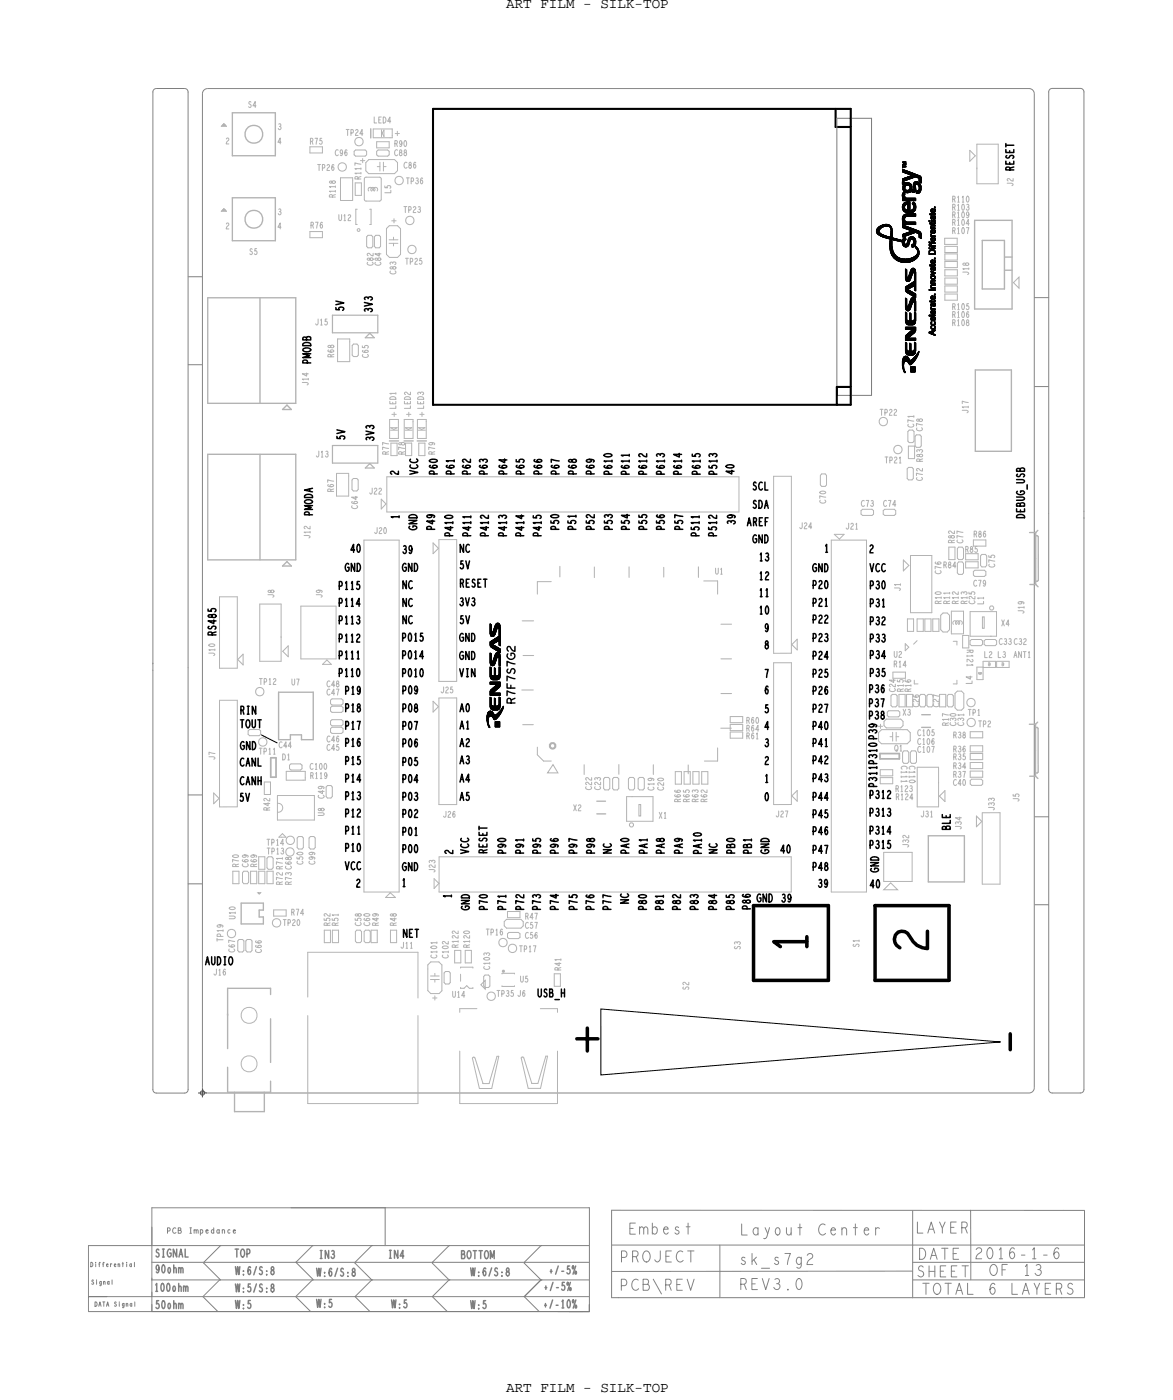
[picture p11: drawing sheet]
<svg xmlns="http://www.w3.org/2000/svg" width="169mm" height="202mm" viewBox="0 0 169 202" stroke-linecap="round" stroke-linejoin="round" font-family="sans-serif">
<defs><g id="words">
<g font-size="8.1">
<text x="116.4" y="137.7" transform="rotate(-90 116.4 137.7)">1</text>
<text x="133.8" y="137.5" transform="rotate(-90 133.8 137.5)">2</text>
</g>
<g font-size="2.7" fill="#838383">
<text x="90.7" y="178.2">Embest</text>
<text x="106.8" y="178.3">Layout Center</text>
<text x="132.1" y="178">LAYER</text>
<text x="89.5" y="182.2">PROJECT</text>
<text x="106.6" y="182.5">sk_s7g2</text>
<text x="132.2" y="184.3">SHEET</text>
<text x="132.5" y="181.8">DATE</text>
<text x="140.6" y="181.7">2016-1-6</text>
<text x="142.7" y="184.1">OF</text>
<text x="147.6" y="184.1">13</text>
<text x="89.4" y="186.3">PCB\REV</text>
<text x="106.7" y="186.2">REV3.0</text>
<text x="133" y="186.8">TOTAL 6 LAYERS</text>
</g>
<g font-size="2.1">
<text x="73" y="1.2">ART FILM - SILK-TOP</text>
<text x="73" y="200.9">ART FILM - SILK-TOP</text>
</g>
<g font-size="1.9">
<text x="146.2" y="24.6" transform="rotate(-90 146.2 24.6)">RESET</text>
<text x="49.6" y="44.9" transform="rotate(-90 49.6 44.9)">5V</text>
<text x="53.7" y="45.1" transform="rotate(-90 53.7 45.1)">3V3</text>
<text x="44.8" y="52.5" transform="rotate(-90 44.8 52.5)">PMODB</text>
<text x="49.8" y="63.5" transform="rotate(-90 49.8 63.5)">5V</text>
<text x="53.9" y="63.7" transform="rotate(-90 53.9 63.7)">3V3</text>
<text x="57.5" y="68.6" transform="rotate(-90 57.5 68.6)">2</text>
<text x="60.3" y="68.5" transform="rotate(-90 60.3 68.5)">VCC</text>
<text x="63.1" y="68.5" transform="rotate(-90 63.1 68.5)">P60</text>
<text x="65.5" y="68.5" transform="rotate(-90 65.5 68.5)">P61</text>
<text x="67.9" y="68.5" transform="rotate(-90 67.9 68.5)">P62</text>
<text x="70.3" y="68.5" transform="rotate(-90 70.3 68.5)">P63</text>
<text x="73.1" y="68.5" transform="rotate(-90 73.1 68.5)">P64</text>
<text x="75.6" y="68.5" transform="rotate(-90 75.6 68.5)">P65</text>
<text x="78.2" y="68.5" transform="rotate(-90 78.2 68.5)">P66</text>
<text x="80.7" y="68.5" transform="rotate(-90 80.7 68.5)">P67</text>
<text x="83.2" y="68.5" transform="rotate(-90 83.2 68.5)">P68</text>
<text x="85.7" y="68.5" transform="rotate(-90 85.7 68.5)">P69</text>
<text x="88.3" y="68.6" transform="rotate(-90 88.3 68.6)">P610</text>
<text x="90.8" y="68.6" transform="rotate(-90 90.8 68.6)">P611</text>
<text x="93.3" y="68.6" transform="rotate(-90 93.3 68.6)">P612</text>
<text x="95.9" y="68.6" transform="rotate(-90 95.9 68.6)">P613</text>
<text x="98.3" y="68.6" transform="rotate(-90 98.3 68.6)">P614</text>
<text x="101" y="68.6" transform="rotate(-90 101 68.6)">P615</text>
<text x="103.4" y="68.6" transform="rotate(-90 103.4 68.6)">P513</text>
<text x="105.9" y="68.5" transform="rotate(-90 105.9 68.5)">40</text>
<text x="108.6" y="70.7">SCL</text>
<text x="45.1" y="74.4" transform="rotate(-90 45.1 74.4)">PMODA</text>
<text x="57.6" y="74.9" transform="rotate(-90 57.6 74.9)">1</text>
<text x="60.1" y="76.5" transform="rotate(-90 60.1 76.5)">GND</text>
<text x="62.7" y="76.5" transform="rotate(-90 62.7 76.5)">P49</text>
<text x="65.3" y="77.4" transform="rotate(-90 65.3 77.4)">P410</text>
<text x="67.9" y="77.4" transform="rotate(-90 67.9 77.4)">P411</text>
<text x="70.5" y="77.4" transform="rotate(-90 70.5 77.4)">P412</text>
<text x="73.1" y="77.4" transform="rotate(-90 73.1 77.4)">P413</text>
<text x="75.6" y="77.4" transform="rotate(-90 75.6 77.4)">P414</text>
<text x="78.1" y="77.4" transform="rotate(-90 78.1 77.4)">P415</text>
<text x="80.6" y="76.5" transform="rotate(-90 80.6 76.5)">P50</text>
<text x="83.1" y="76.5" transform="rotate(-90 83.1 76.5)">P51</text>
<text x="85.7" y="76.5" transform="rotate(-90 85.7 76.5)">P52</text>
<text x="88.3" y="76.5" transform="rotate(-90 88.3 76.5)">P53</text>
<text x="90.8" y="76.5" transform="rotate(-90 90.8 76.5)">P54</text>
<text x="93.3" y="76.5" transform="rotate(-90 93.3 76.5)">P55</text>
<text x="95.9" y="76.5" transform="rotate(-90 95.9 76.5)">P56</text>
<text x="98.5" y="76.5" transform="rotate(-90 98.5 76.5)">P57</text>
<text x="100.9" y="77.4" transform="rotate(-90 100.9 77.4)">P511</text>
<text x="103.4" y="77.4" transform="rotate(-90 103.4 77.4)">P512</text>
<text x="106.1" y="75.7" transform="rotate(-90 106.1 75.7)">39</text>
<text x="107.8" y="75.9">AREF</text>
<text x="108.6" y="73.4">SDA</text>
<text x="147.8" y="74.8" transform="rotate(-90 147.8 74.8)">DEBUG_USB</text>
<text x="49.8" y="82.5">GND</text>
<text x="50.6" y="79.7">40</text>
<text x="58" y="82.5">GND</text>
<text x="58.1" y="79.9">39</text>
<text x="66.3" y="82.1">5V</text>
<text x="66.3" y="79.7">NC</text>
<text x="108.6" y="78.4">GND</text>
<text x="109.5" y="81">13</text>
<text x="109.5" y="83.7">12</text>
<text x="117.2" y="82.5">GND</text>
<text x="118.9" y="79.7">1</text>
<text x="125.4" y="79.8">2</text>
<text x="125.5" y="82.5">VCC</text>
<text x="48.8" y="87.5">P114</text>
<text x="48.8" y="85.1">P115</text>
<text x="58.1" y="85">NC</text>
<text x="58.1" y="87.6">NC</text>
<text x="66.3" y="87.5">3V3</text>
<text x="66.3" y="84.8">RESET</text>
<text x="109.5" y="86.1">11</text>
<text x="109.5" y="88.6">10</text>
<text x="117.2" y="85">P20</text>
<text x="117.2" y="87.5">P21</text>
<text x="117.2" y="89.9">P22</text>
<text x="125.5" y="85">P30</text>
<text x="125.5" y="87.6">P31</text>
<text x="31.2" y="91.8" transform="rotate(-90 31.2 91.8)">RS485</text>
<text x="48.8" y="95.1">P111</text>
<text x="48.8" y="92.7">P112</text>
<text x="48.8" y="90.1">P113</text>
<text x="58" y="92.6">P015</text>
<text x="58" y="95.1">P014</text>
<text x="58.1" y="90">NC</text>
<text x="66.3" y="95.2">GND</text>
<text x="66.3" y="92.6">GND</text>
<text x="66.3" y="90">5V</text>
<text x="110.3" y="91.2">9</text>
<text x="110.3" y="93.6">8</text>
<text x="117.2" y="95.2">P24</text>
<text x="117.2" y="92.6">P23</text>
<text x="125.5" y="90.2">P32</text>
<text x="125.5" y="92.7">P33</text>
<text x="125.5" y="95.1">P34</text>
<text x="48.8" y="97.7">P110</text>
<text x="49.8" y="100.2">P19</text>
<text x="58" y="97.7">P010</text>
<text x="58" y="100.2">P09</text>
<text x="66.3" y="97.7">VIN</text>
<text x="74.3" y="101.6" transform="rotate(-90 74.3 101.6)">R7F7S7G2</text>
<text x="110.3" y="97.8">7</text>
<text x="110.3" y="100.2">6</text>
<text x="117.2" y="100.2">P26</text>
<text x="117.2" y="97.8">P25</text>
<text x="125.4" y="100">P36</text>
<text x="125.5" y="97.7">P35</text>
<text x="34.6" y="105.1">TOUT</text>
<text x="34.7" y="103.1">RIN</text>
<text x="49.8" y="107.7">P16</text>
<text x="49.8" y="105.3">P17</text>
<text x="49.8" y="102.7">P18</text>
<text x="58" y="105.3">P07</text>
<text x="58" y="107.8">P06</text>
<text x="58" y="102.8">P08</text>
<text x="66.3" y="107.8">A2</text>
<text x="66.3" y="105.2">A1</text>
<text x="66.3" y="102.7">A0</text>
<text x="110.3" y="102.9">5</text>
<text x="110.3" y="105.3">4</text>
<text x="110.3" y="107.8">3</text>
<text x="117.2" y="107.8">P41</text>
<text x="117.2" y="105.3">P40</text>
<text x="117.2" y="102.8">P27</text>
<text x="125.3" y="102">P37</text>
<text x="125.3" y="103.8">P38</text>
<text x="34.6" y="110.6">CANL</text>
<text x="34.6" y="113.3">CANH</text>
<text x="34.7" y="108.2">GND</text>
<text x="49.8" y="112.9">P14</text>
<text x="49.8" y="110.4">P15</text>
<text x="58" y="113">P04</text>
<text x="58" y="110.5">P05</text>
<text x="66.3" y="112.9">A4</text>
<text x="66.3" y="110.3">A3</text>
<text x="110.3" y="110.4">2</text>
<text x="110.3" y="113">1</text>
<text x="117.2" y="112.9">P43</text>
<text x="117.2" y="110.3">P42</text>
<text x="34.6" y="115.7">5V</text>
<text x="49.8" y="117.9">P12</text>
<text x="49.8" y="115.4">P13</text>
<text x="58" y="115.5">P03</text>
<text x="58" y="118">P02</text>
<text x="66.3" y="115.5">A5</text>
<text x="110.3" y="115.6">0</text>
<text x="117.2" y="118.1">P45</text>
<text x="117.2" y="115.5">P44</text>
<text x="125.4" y="115.3">P312</text>
<text x="125.4" y="117.8">P313</text>
<text x="137.1" y="119.8" transform="rotate(-90 137.1 119.8)">BLE</text>
<text x="49.8" y="120.4">P11</text>
<text x="49.8" y="125.6">VCC</text>
<text x="49.8" y="122.9">P10</text>
<text x="58" y="120.6">P01</text>
<text x="58" y="125.7">GND</text>
<text x="58" y="123.1">P00</text>
<text x="65.3" y="123.3" transform="rotate(-90 65.3 123.3)">2</text>
<text x="67.6" y="123.3" transform="rotate(-90 67.6 123.3)">VCC</text>
<text x="70.2" y="123.2" transform="rotate(-90 70.2 123.2)">RESET</text>
<text x="73" y="123.3" transform="rotate(-90 73 123.3)">P90</text>
<text x="75.5" y="123.3" transform="rotate(-90 75.5 123.3)">P91</text>
<text x="78" y="123.3" transform="rotate(-90 78 123.3)">P95</text>
<text x="80.5" y="123.3" transform="rotate(-90 80.5 123.3)">P96</text>
<text x="83.2" y="123.3" transform="rotate(-90 83.2 123.3)">P97</text>
<text x="85.8" y="123.3" transform="rotate(-90 85.8 123.3)">P98</text>
<text x="88.2" y="123.2" transform="rotate(-90 88.2 123.2)">NC</text>
<text x="90.7" y="123.3" transform="rotate(-90 90.7 123.3)">PA0</text>
<text x="93.4" y="123.3" transform="rotate(-90 93.4 123.3)">PA1</text>
<text x="95.8" y="123.3" transform="rotate(-90 95.8 123.3)">PA8</text>
<text x="98.4" y="123.3" transform="rotate(-90 98.4 123.3)">PA9</text>
<text x="101.2" y="123.3" transform="rotate(-90 101.2 123.3)">PA10</text>
<text x="103.4" y="123.2" transform="rotate(-90 103.4 123.2)">NC</text>
<text x="106" y="123.3" transform="rotate(-90 106 123.3)">PB0</text>
<text x="108.4" y="123.3" transform="rotate(-90 108.4 123.3)">PB1</text>
<text x="110.9" y="123.3" transform="rotate(-90 110.9 123.3)">GND</text>
<text x="112.6" y="123.1">40</text>
<text x="117.2" y="120.5">P46</text>
<text x="117.2" y="125.7">P48</text>
<text x="117.2" y="123.2">P47</text>
<text x="125.4" y="120.4">P314</text>
<text x="125.4" y="122.5">P315</text>
<text x="126.7" y="125.9" transform="rotate(-90 126.7 125.9)">GND</text>
<text x="51.4" y="128.1">2</text>
<text x="58" y="128">1</text>
<text x="65.1" y="129.7" transform="rotate(-90 65.1 129.7)">1</text>
<text x="67.7" y="131.4" transform="rotate(-90 67.7 131.4)">GND</text>
<text x="70.3" y="131.4" transform="rotate(-90 70.3 131.4)">P70</text>
<text x="73" y="131.4" transform="rotate(-90 73 131.4)">P71</text>
<text x="75.6" y="131.4" transform="rotate(-90 75.6 131.4)">P72</text>
<text x="78" y="131.4" transform="rotate(-90 78 131.4)">P73</text>
<text x="80.5" y="131.4" transform="rotate(-90 80.5 131.4)">P74</text>
<text x="83.3" y="131.4" transform="rotate(-90 83.3 131.4)">P75</text>
<text x="85.7" y="131.4" transform="rotate(-90 85.7 131.4)">P76</text>
<text x="88.1" y="131.4" transform="rotate(-90 88.1 131.4)">P77</text>
<text x="90.7" y="130.5" transform="rotate(-90 90.7 130.5)">NC</text>
<text x="93.3" y="131.4" transform="rotate(-90 93.3 131.4)">P80</text>
<text x="95.7" y="131.4" transform="rotate(-90 95.7 131.4)">P81</text>
<text x="98.2" y="131.4" transform="rotate(-90 98.2 131.4)">P82</text>
<text x="100.7" y="131.4" transform="rotate(-90 100.7 131.4)">P83</text>
<text x="103.4" y="131.4" transform="rotate(-90 103.4 131.4)">P84</text>
<text x="105.9" y="131.4" transform="rotate(-90 105.9 131.4)">P85</text>
<text x="108.2" y="131.3" transform="rotate(-90 108.2 131.3)">P86</text>
<text x="109.2" y="130.2">GND 39</text>
<text x="118" y="128.1">39</text>
<text x="125.5" y="128.2">40</text>
<text x="58.1" y="135.3">NET</text>
<text x="29.6" y="139.3">AUDIO</text>
<text x="77.5" y="143.9">USB_H</text>
</g>
<text font-size="1.9" fill="#b3b3b9" x="126.5" y="113.6" transform="rotate(-90 126.5 113.6)">P311P310 P39</text>
<g font-size="1.9" fill="#838383">
<text x="22.4" y="181.5">SIGNAL</text>
<text x="22.4" y="183.7">90ohm</text>
<text x="33.8" y="181.5">TOP</text>
<text x="34" y="184">W:6/S:8</text>
<text x="45.7" y="184.2">W:6/S:8</text>
<text x="46" y="181.7">IN3</text>
<text x="56" y="181.6">IN4</text>
<text x="66.5" y="181.7">BOTTOM</text>
<text x="67.9" y="184.2">W:6/S:8</text>
<text x="79.2" y="183.9">+/-5%</text>
<text x="22.3" y="186.4">100ohm</text>
<text x="22.4" y="188.9">50ohm</text>
<text x="34" y="186.5">W:5/S:8</text>
<text x="34" y="188.9">W:5</text>
<text x="45.7" y="188.7">W:5</text>
<text x="56.5" y="188.8">W:5</text>
<text x="67.9" y="188.9">W:5</text>
<text x="78.4" y="188.8">+/-10%</text>
<text x="78.4" y="186.3">+/-5%</text>
</g>
<g font-size="1.4" fill="#b3b3b9">
<text x="35.8" y="15.5">S4</text>
<text x="53.9" y="17.8">LED4</text>
<text x="32.6" y="20.8">2</text>
<text x="40" y="20.8">4</text>
<text x="40.1" y="18.7">3</text>
<text x="44.7" y="20.8">R75</text>
<text x="48.3" y="22.5">C96</text>
<text x="49.9" y="19.6">TP24</text>
<text x="56.9" y="22.5">C88</text>
<text x="56.9" y="21.2">R90</text>
<text x="45.8" y="24.6">TP26</text>
<text x="48.4" y="28.5" transform="rotate(-90 48.4 28.5)">R118</text>
<text x="52.1" y="25.9" transform="rotate(-90 52.1 25.9)">R117</text>
<text x="56.4" y="27.9" transform="rotate(-90 56.4 27.9)">L5</text>
<text x="58.2" y="24.3">C86</text>
<text x="58.6" y="26.5">TP36</text>
<text x="137.3" y="29.2">R110</text>
<text x="146.2" y="26.9" transform="rotate(-90 146.2 26.9)">J2</text>
<text x="32.6" y="33">2</text>
<text x="40" y="33">4</text>
<text x="40.1" y="31">3</text>
<text x="44.8" y="32.9">R76</text>
<text x="48.8" y="31.9">U12</text>
<text x="58.2" y="30.7">TP23</text>
<text x="137.3" y="33.7">R107</text>
<text x="137.3" y="31.4">R109</text>
<text x="137.3" y="32.5">R104</text>
<text x="137.3" y="30.4">R103</text>
<text x="36" y="36.8">S5</text>
<text x="53.8" y="38.3" transform="rotate(-90 53.8 38.3)">C82</text>
<text x="54.9" y="38.3" transform="rotate(-90 54.9 38.3)">C84</text>
<text x="57.1" y="39.6" transform="rotate(-90 57.1 39.6)">C83</text>
<text x="58.4" y="38.1">TP25</text>
<text x="139.8" y="39.7" transform="rotate(-90 139.8 39.7)">J18</text>
<text x="45.4" y="46.9">J15</text>
<text x="137.3" y="47">R108</text>
<text x="137.3" y="45.8">R106</text>
<text x="137.3" y="44.7">R105</text>
<text x="48.2" y="51.6" transform="rotate(-90 48.2 51.6)">R68</text>
<text x="53.1" y="51.6" transform="rotate(-90 53.1 51.6)">C65</text>
<text x="44.5" y="55.7" transform="rotate(-90 44.5 55.7)">J14</text>
<text x="57.1" y="59" transform="rotate(-90 57.1 59)">LED1</text>
<text x="59.2" y="59" transform="rotate(-90 59.2 59)">LED2</text>
<text x="61.1" y="59" transform="rotate(-90 61.1 59)">LED3</text>
<text x="126.9" y="60">TP22</text>
<text x="139.7" y="59.7" transform="rotate(-90 139.7 59.7)">J17</text>
<text x="45.5" y="66">J13</text>
<text x="56.1" y="65.6" transform="rotate(-90 56.1 65.6)">R77</text>
<text x="58.4" y="65.6" transform="rotate(-90 58.4 65.6)">R78</text>
<text x="62.7" y="65.6" transform="rotate(-90 62.7 65.6)">R79</text>
<text x="131.8" y="61.7" transform="rotate(-90 131.8 61.7)">C71</text>
<text x="133.1" y="62.2" transform="rotate(-90 133.1 62.2)">C78</text>
<text x="48.1" y="71" transform="rotate(-90 48.1 71)">R67</text>
<text x="53.2" y="71.3">J22</text>
<text x="127.6" y="66.8">TP21</text>
<text x="133.1" y="69.4" transform="rotate(-90 133.1 69.4)">C72 R83</text>
<text x="44.7" y="77.7" transform="rotate(-90 44.7 77.7)">J12</text>
<text x="51.6" y="73.5" transform="rotate(-90 51.6 73.5)">C64</text>
<text x="54" y="77">J20</text>
<text x="115.3" y="76.3">J24</text>
<text x="119.1" y="72.7" transform="rotate(-90 119.1 72.7)">C70</text>
<text x="122" y="76.4">J21</text>
<text x="124.2" y="73.1">C73</text>
<text x="127.4" y="73.1">C74</text>
<text x="140.4" y="77.5">R86</text>
<text x="103.2" y="82.9">U1</text>
<text x="135.8" y="82.9" transform="rotate(-90 135.8 82.9)">C76</text>
<text x="136.1" y="82">R84</text>
<text x="137.7" y="78.4" transform="rotate(-90 137.7 78.4)">R82</text>
<text x="138.9" y="78.4" transform="rotate(-90 138.9 78.4)">C77</text>
<text x="139.2" y="79.7">R85</text>
<text x="143.5" y="81.9" transform="rotate(-90 143.5 81.9)">C75</text>
<text x="39.5" y="86.3" transform="rotate(-90 39.5 86.3)">J8</text>
<text x="46.5" y="86.3" transform="rotate(-90 46.5 86.3)">J9</text>
<text x="129.9" y="85.3" transform="rotate(-90 129.9 85.3)">J1</text>
<text x="135.8" y="87.2" transform="rotate(-90 135.8 87.2)">R10</text>
<text x="137" y="87.2" transform="rotate(-90 137 87.2)">R11</text>
<text x="138.2" y="87.2" transform="rotate(-90 138.2 87.2)">R12</text>
<text x="139.5" y="87.2" transform="rotate(-90 139.5 87.2)">R13</text>
<text x="140.4" y="84.6">C79</text>
<text x="140.6" y="87.2" transform="rotate(-90 140.6 87.2)">C25</text>
<text x="141.9" y="87.3" transform="rotate(-90 141.9 87.3)">L1</text>
<text x="147.7" y="88.6" transform="rotate(-90 147.7 88.6)">J19</text>
<text x="31" y="94.7" transform="rotate(-90 31 94.7)">J10</text>
<text x="128.9" y="94.9">U2</text>
<text x="139.5" y="93.8" transform="rotate(90 139.5 93.8)">R121</text>
<text x="142" y="94.9">L2 L3</text>
<text x="144.1" y="93">C33 C32</text>
<text x="144.4" y="90.4">X4</text>
<text x="146.2" y="94.9">ANT1</text>
<text x="37.4" y="98.8">TP12</text>
<text x="42" y="98.9">U7</text>
<text x="47.1" y="100.3">C47</text>
<text x="47.1" y="99.2">C48</text>
<text x="63.6" y="100">J25</text>
<text x="128.9" y="96.3">R14</text>
<text x="129.2" y="99.9" transform="rotate(-90 129.2 99.9)">C24</text>
<text x="130.3" y="99.9" transform="rotate(-90 130.3 99.9)">R15</text>
<text x="131.4" y="99.9" transform="rotate(-90 131.4 99.9)">R16</text>
<text x="140.2" y="98.8" transform="rotate(-90 140.2 98.8)">L4</text>
<text x="40.2" y="108">C44</text>
<text x="47.1" y="107.1">C46</text>
<text x="107.7" y="104.4">R60</text>
<text x="107.7" y="106.7">R61</text>
<text x="107.7" y="105.6">R64</text>
<text x="130.2" y="103.3">X3</text>
<text x="132.3" y="107.5">C106</text>
<text x="132.3" y="106.2">C105</text>
<text x="132.6" y="102.1" transform="rotate(-90 132.6 102.1)">C26</text>
<text x="135.5" y="102.1" transform="rotate(-90 135.5 102.1)">C27</text>
<text x="136.8" y="104.8" transform="rotate(-90 136.8 104.8)">R17</text>
<text x="137.5" y="106.5">R38</text>
<text x="137.9" y="104.8" transform="rotate(-90 137.9 104.8)">C30</text>
<text x="139" y="104.8" transform="rotate(-90 139 104.8)">C31</text>
<text x="139.6" y="103.3">TP1</text>
<text x="141.1" y="104.9">TP2</text>
<text x="31" y="109.7" transform="rotate(-90 31 109.7)">J7</text>
<text x="37.3" y="108.9">TP11</text>
<text x="40.7" y="109.7">D1</text>
<text x="44.7" y="111.1">C100</text>
<text x="44.7" y="112.4">R119</text>
<text x="47.1" y="108.3">C45</text>
<text x="129" y="108.4">Q1</text>
<text x="130" y="110.6" transform="rotate(90 130 110.6)">C111</text>
<text x="131.2" y="110.6" transform="rotate(90 131.2 110.6)">C110</text>
<text x="132.3" y="108.6">C107</text>
<text x="137.5" y="108.6">R36</text>
<text x="137.5" y="113.4">C40</text>
<text x="137.5" y="111">R34</text>
<text x="137.5" y="109.7">R35</text>
<text x="137.5" y="112.2">R37</text>
<text x="38.9" y="117" transform="rotate(-90 38.9 117)">R42</text>
<text x="46.8" y="117.8" transform="rotate(-90 46.8 117.8)">U8</text>
<text x="46.8" y="115.3" transform="rotate(-90 46.8 115.3)">C49</text>
<text x="63.9" y="118">J26</text>
<text x="82.7" y="117">X2</text>
<text x="85.3" y="114" transform="rotate(-90 85.3 114)">C22</text>
<text x="86.6" y="114" transform="rotate(-90 86.6 114)">C23</text>
<text x="94.3" y="114.1" transform="rotate(-90 94.3 114.1)">C19</text>
<text x="95" y="118.1">X1</text>
<text x="95.7" y="114.1" transform="rotate(-90 95.7 114.1)">C20</text>
<text x="98.2" y="115.8" transform="rotate(-90 98.2 115.8)">R66</text>
<text x="99.5" y="115.8" transform="rotate(-90 99.5 115.8)">R65</text>
<text x="100.7" y="115.8" transform="rotate(-90 100.7 115.8)">R63</text>
<text x="102" y="115.8" transform="rotate(-90 102 115.8)">R62</text>
<text x="111.9" y="117.9">J27</text>
<text x="129.2" y="114.3">R123</text>
<text x="129.2" y="115.5">R124</text>
<text x="132.8" y="117.9">J31</text>
<text x="138.7" y="119.7" transform="rotate(-90 138.7 119.7)">J34</text>
<text x="143.5" y="117" transform="rotate(-90 143.5 117)">J33</text>
<text x="147" y="115.7" transform="rotate(-90 147 115.7)">J5</text>
<text x="34.4" y="125.2" transform="rotate(-90 34.4 125.2)">R70</text>
<text x="35.8" y="125.2" transform="rotate(-90 35.8 125.2)">C69</text>
<text x="37" y="125.2" transform="rotate(-90 37 125.2)">R69</text>
<text x="38.4" y="122">TP14</text>
<text x="38.5" y="123.3">TP13</text>
<text x="43.7" y="124.8" transform="rotate(-90 43.7 124.8)">C50</text>
<text x="45.4" y="124.8" transform="rotate(-90 45.4 124.8)">C99</text>
<text x="62.8" y="126" transform="rotate(-90 62.8 126)">J23</text>
<text x="131.1" y="122.4" transform="rotate(-90 131.1 122.4)">J32</text>
<text x="40.7" y="127.7" transform="rotate(-90 40.7 127.7)">R72 R71</text>
<text x="42" y="127.7" transform="rotate(-90 42 127.7)">R73 C68</text>
<text x="32.2" y="135.9" transform="rotate(-90 32.2 135.9)">TP19</text>
<text x="33.9" y="137.5" transform="rotate(-90 33.9 137.5)">C67</text>
<text x="33.9" y="132.7" transform="rotate(-90 33.9 132.7)">U10</text>
<text x="37.7" y="137.6" transform="rotate(-90 37.7 137.6)">C66</text>
<text x="40.8" y="133.6">TP20</text>
<text x="42" y="132.1">R74</text>
<text x="47.6" y="133.7" transform="rotate(-90 47.6 133.7)">R52</text>
<text x="48.8" y="133.7" transform="rotate(-90 48.8 133.7)">R51</text>
<text x="52.1" y="133.7" transform="rotate(-90 52.1 133.7)">C58</text>
<text x="53.4" y="133.7" transform="rotate(-90 53.4 133.7)">C60</text>
<text x="54.6" y="133.7" transform="rotate(-90 54.6 133.7)">R49</text>
<text x="57.2" y="133.7" transform="rotate(-90 57.2 133.7)">R48</text>
<text x="57.8" y="136.9">J11</text>
<text x="66.1" y="136.8" transform="rotate(-90 66.1 136.8)">R122</text>
<text x="67.7" y="136.8" transform="rotate(-90 67.7 136.8)">R120</text>
<text x="70.1" y="135">TP16</text>
<text x="74.9" y="137.4">TP17</text>
<text x="75.7" y="132.7">R47</text>
<text x="75.7" y="134">C57</text>
<text x="75.7" y="135.5">C56</text>
<text x="106.8" y="137.1" transform="rotate(-90 106.8 137.1)">S3</text>
<text x="123.9" y="136.7" transform="rotate(-90 123.9 136.7)">S1</text>
<text x="30.8" y="140.8">J16</text>
<text x="63" y="138.3" transform="rotate(-90 63 138.3)">C101</text>
<text x="64.7" y="138.3" transform="rotate(-90 64.7 138.3)">C102</text>
<text x="65.2" y="144">U14</text>
<text x="70.6" y="140" transform="rotate(-90 70.6 140)">C103</text>
<text x="71.6" y="143.8">TP35 J6</text>
<text x="75" y="141.8">U5</text>
<text x="80.9" y="140.1" transform="rotate(-90 80.9 140.1)">R41</text>
<text x="99.4" y="142.9" transform="rotate(-90 99.4 142.9)">S2</text>
</g>
<text font-size="1.3" fill="#838383" x="24.1" y="178">PCB Impedance</text>
<g font-size="1.1" fill="#838383">
<text x="13" y="182.9">Differential</text>
<text x="13.2" y="185.4">Signal</text>
<text x="13.7" y="188.6">DATA Signal</text>
</g>
</g></defs>
<!-- layer: Board Outline -->
<g fill="none" stroke="#838383" stroke-width=".14">
<path d="M22.1 13.3v82.5zM22.6 12.8l-.4 .1-.1 .4M22.6 12.8h4zM26.6 12.8l.4 .1 .1 .4M27.1 13.3v83.1zM29.2 13.5v143.5zM30 12.8l-.6 .2-.2 .5M30 12.8h118.4zM148.4 12.8l.6 .2 .2 .5M149.2 13.5v143.5zM151.3 13.3v60.9zM151.8 12.8h4.1z"/>
<path d="M151.8 12.8l-.4 .1-.1 .4M155.9 12.8l.3 .1 .2 .4M156.4 13.3v60.5zM27.2 40h2zM27.2 52.7h2zM149.3 43h2zM149.3 55.8h2zM151.3 74.2v83.1zM156.4 73.8v1zM156.4 74.7v82.6zM22.1 95.7v1.1zM22.1 96.8v60.5z"/>
<path d="M27.1 96.4v60.9zM27.2 114.8h2zM149.3 117.9h2zM27.1 127.6h2.1zM149.3 130.6h2zM22.1 157.3l.1 .3 .4 .2M22.6 157.8h4zM27.1 157.3l-.1 .4-.4 .1M29.2 157l.2 .6 .6 .2M30 157.8h118.4zM149.2 157l-.2 .6-.6 .2M151.3 157.3l.1 .3 .4 .2"/>
<path d="M151.8 157.8h4.1zM156.4 157.3l-.2 .3-.3 .2M12.8 179.8h9.1zM12.8 179.8v7.4zM21.9 179.8h33.7zM21.9 177.1v2.7zM21.9 174.4h63.1zM21.9 174.4v14.9zM31.8 179.8h.1zM42 174.4h13.6zM45.1 179.8l-2.4 2.4zM45.1 179.8h.1z"/>
<path d="M53.6 179.8l-2.4 2.4zM53.6 179.8h.2zM55.6 179.8h29.4zM55.6 174.4v5.4zM64.8 179.8l-2.4 2.4zM64.8 179.8h.1zM78 179.8l-2.4 2.4zM78 179.8h.2zM85 174.4v14.9zM88.2 179.7h68.3zM88.2 174.7h65.2zM88.2 174.7v11.4z"/>
<path d="M103.8 179.7v7.6zM131.7 174.7v12.7zM140 174.7v5zM140 179.7v5zM153.4 174.7h3.1zM156.5 174.7v12.6zM12.8 187.2h9.1zM12.8 189.3h9.1zM12.8 187.2h2.6zM12.8 187.2v2.1zM21.9 182.2h63.1zM21.9 184.8h63.1z"/>
<path d="M21.9 184.5v.3zM21.9 187.2h63.1zM21.9 186.5v.7zM21.9 189.3h63.1zM29.3 187.2l2.1 2.1zM29.4 182.2l2.4-2.4zM29.4 182.4l2.4 2.4zM29.4 182.2v.2zM31.7 184.8l-2.4 2.4zM31.7 184.8h.1zM42.7 187.2l2.1 2.1zM42.7 182.3l2.4 2.4z"/>
<path d="M42.7 182.1v.2zM45.1 184.8l-2.4 2.4zM51.2 182.4l2.4 2.4zM51.2 182.2v.2zM51.2 187.2l2.2 2.1zM53.6 184.8l-2.4 2.4zM53.6 184.8h.2zM62.4 182.4l2.4 2.4zM62.4 182.2v.2zM62.4 187.2l2.1 2.1zM64.8 184.8l-2.4 2.4zM64.8 184.8h.1z"/>
<path d="M75.6 182.4l2.4 2.4zM75.6 182.2v.2zM75.6 187.2l2.2 2.1zM78 184.8l-2.4 2.4zM80.5 189.3h4.5zM82.1 189.3h2.9zM82.1 189.3h2zM85 188.3v1zM88.2 186.1v1.2zM88.2 183.5h43.4zM88.2 187.3h1.1zM89.3 187.3h63.9z"/>
<path d="M131.7 182.2h24.8zM131.7 184.8h24.8zM153.1 187.3h3.4z"/>
</g>
<path d="M108.7 130.7v10.8zM108.7 130.7h10.8zM119.5 130.7v10.8zM126.2 130.7v10.8zM126.2 130.7h10.7zM136.9 130.7v10.8zM83.2 150h3.1zM84.7 148.4v3.3zM108.7 141.5h10.8zM126.2 141.5h10.7zM145.7 149.2v2.3z" fill="none" stroke="#000" stroke-width=".51"/>
<g fill="none" stroke="#000" stroke-width=".14">
<path d="M126.4 33.2v.3zM126.5 33.2v.4zM126.5 33.1v.5zM126.5 33.1v.6zM126.5 33v.7zM126.6 33v.7zM126.6 33v.8zM126.6 32.9v.9zM126.7 32.9v.9zM126.7 32.8v1.1zM126.8 32.8v1.1zM126.8 32.7v1.2z"/>
<path d="M126.8 32.7v.6zM126.8 33.5v.5zM126.8 32.7v.5zM126.8 33.5v.4zM126.9 32.7v.5zM126.9 33.5v.5zM126.9 33.6v.4zM126.9 32.7v.4zM127 32.7v.3zM127 33.7v.3zM127 32.6v.4zM127 33.7v.4z"/>
<path d="M127.1 32.6v.4zM127.1 33.7v.4zM127.1 32.6v.3zM127.1 33.8v.3zM127.2 32.5v.4zM127.2 33.8v.3zM127.2 32.5v.3zM127.3 32.5v.3zM127.3 33.8v.4zM127.3 33.9v.3zM127.4 32.5v.3zM127.4 33.9v.3z"/>
<path d="M127.4 32.5v.2zM127.4 32.4v.3zM127.4 33.9v.4zM127.5 32.4v.3zM127.5 33.9v.4zM127.5 34v.3zM127.6 32.4v.3zM127.6 34v.3zM127.7 32.4v.3zM127.7 34v.3zM127.7 34.1v.2zM127.8 32.4v.3z"/>
<path d="M127.8 34.1v.2zM127.8 34.1v.3zM127.8 32.4v.2zM127.9 32.4v.2zM127.9 34.1v.3zM128 32.4v.2zM128 34.1v.3zM128.1 32.4v.2zM128.1 34.1v.3zM128.1 34.2v.2zM128.1 32.4v.3zM128.2 32.4v.3z"/>
<path d="M128.2 34.2v.2zM128.2 32.5v.2zM128.2 34.2v.3zM128.3 32.5v.2zM128.3 34.2v.3zM128.3 32.5v.3zM128.4 32.5v.3zM128.4 34.2v.3zM128.4 35.1v.6zM128.4 34.9v1zM128.4 34.7v1.3zM128.4 32.6v.2z"/>
<path d="M128.4 34.3v.2zM128.4 34.6v1.5zM128.4 34.2v2zM128.4 32.6v.3zM128.4 34.3v2zM128.5 32.6v.3zM128.5 34v2.4zM128.5 32.6v.4zM128.5 33.8v2.7zM128.5 32.7v.3zM128.5 33.7v2.8zM128.5 32.7v.4z"/>
<path d="M128.5 33.5v3zM128.5 32.7v3.9zM128.6 32.7v3.9zM128.6 32.7v4zM128.6 32.8v3.9zM128.6 32.8v4zM128.6 32.9v3.9zM128.7 32.9v3.9zM128.7 33v3.9zM128.7 33.1v1.5zM128.7 35.5v1.4zM128.7 33.2v1z"/>
<path d="M128.7 34.3v.3zM128.7 35.7v1.2zM128.7 33.3v.6zM128.7 35.8v1.2zM128.7 35.9v1.1zM128.8 34.3v.3zM128.8 36v1zM128.8 34.4v.2zM128.8 36.1v1zM128.8 36.2v.9zM128.8 36.3v.8zM128.9 34.4v.2z"/>
<path d="M128.9 36.3v.8zM128.9 36.4v.7zM128.9 36.4v.8zM128.9 36.5v.7zM129 34.4v.2zM129 36.5v.7zM129 36.5v.8zM129 34.4v.3zM129 36.6v.7zM129 36.7v.6zM129.1 34.4v.3zM129.1 36.7v.6z"/>
<path d="M129.1 36.7v.7zM129.1 36.8v.6zM129.2 34.4v.3zM129.2 36.8v.6zM129.2 36.8v.7zM129.2 34.5v.2zM129.2 36.9v.6zM129.3 34.5v.2zM129.3 36.9v.6zM129.3 37v.5zM129.4 34.5v.2zM129.4 37v.6z"/>
<path d="M129.4 34.5v.3zM129.4 37.1v.5zM129.5 34.5v.3zM129.5 37.1v.5zM129.5 34.6v.2zM129.5 37.1v.6zM129.6 34.6v.2zM129.6 37.2v.5zM129.7 34.6v.2zM129.7 37.2v.5zM129.8 34.6v.2zM129.8 37.3v.5z"/>
<path d="M129.8 34.6v.3zM129.9 34.6v.3zM129.9 37.3v.5zM129.9 34.7v.2zM130 34.7v.2zM130 37.3v.5zM130.1 34.7v.2zM130.1 37.3v.5zM130.1 37.3v.6zM130.1 37.4v.5zM130.2 28.1v.2zM130.2 34.9v.2z"/>
<path d="M130.2 37.4v.5zM130.2 26.2v.4zM130.2 28v.4zM130.2 29.8v.2zM130.2 31.5v.3zM130.2 34.7v.5zM130.2 23.4v.1zM130.2 23.7v.1zM130.2 23.9v.4zM130.2 24.5v.3zM130.2 25.8v.3zM130.2 27.9v.6z"/>
<path d="M130.2 28.6v.4zM130.2 29.6v.6zM130.2 31.3v.6zM130.2 32.1v.3zM130.2 32.5v.3zM130.2 33.8v.4zM130.2 34.6v.7zM130.2 32.5v.4zM130.2 24.1h.1M130.2 26.9v.4zM130.2 27.9v.7zM130.2 29.5v.8z"/>
<path d="M130.2 31.2v.8zM130.2 34.6v.8zM130.3 23.4v.1zM130.3 23.7v.1zM130.3 24.1h.1M130.3 24.5v.4zM130.3 25.8v.3zM130.3 26.2v.4zM130.3 26.9v.5zM130.3 27.8v.8zM130.3 28.6v.4zM130.3 29.5v.8z"/>
<path d="M130.3 31.2v.8zM130.3 32.1v.3zM130.3 32.5v.4zM130.3 33.8v.4zM130.3 34.5v.9zM130.3 37.4v.5zM130.3 26.8v.6zM130.3 27.8v1.2zM130.3 24.5v.3zM130.3 26.7v.8zM130.3 29.5v.9zM130.3 34.5v1z"/>
<path d="M130.3 29.4v1zM130.3 31.1v1.3zM130.3 34.4v1.1zM130.3 26.3v.3zM130.3 26.3v1.3zM130.3 29.4v1.1zM130.4 23.4v.1zM130.4 23.7v.1zM130.4 24.1h.1M130.4 24.5v.4zM130.4 25.8v.3zM130.4 26.3v1.3z"/>
<path d="M130.4 27.8v1.2zM130.4 29.4v1.1zM130.4 31.1v1.3zM130.4 32.5v.4zM130.4 33.8v.4zM130.4 34.4v1.1zM130.4 37.4v.5zM130.4 27.9v1.1zM130.4 29.3v1.2zM130.4 31v1.4zM130.4 33.8v.3zM130.4 34.4v1.2z"/>
<path d="M130.4 25.7v.4zM130.4 26.3v1.4zM130.4 34.3v1.3zM130.4 23.6v.1zM130.4 23.8h.1M130.5 23.4h.1M130.5 23.5h.1M130.5 23.6v.1zM130.5 23.8h.1M130.5 24.1h.1M130.5 24.5v.4zM130.5 25.7v.4z"/>
<path d="M130.5 26.3v1.4zM130.5 27.9v1.1zM130.5 29.3v1.2zM130.5 31v1.4zM130.5 32.6v.4zM130.5 33.8v.3zM130.5 34.3v1.3zM130.5 37.4v.5zM130.5 23.7h.1M130.5 29.3v1.3zM130.5 33.7v.4zM130.5 24.6v.3z"/>
<path d="M130.5 27.9v.3zM130.5 28.3v.7zM130.5 29.3v.5zM130.5 30v.6zM130.5 31v.6zM130.5 31.7v.7zM130.5 34.3v.6zM130.5 35.1v.5zM130.5 23.6h.1M130.5 24.6v.4zM130.5 27.9v.2zM130.5 30.1v.5z"/>
<path d="M130.5 31v.5zM130.5 31.8v.6zM130.5 34.3v.5zM130.5 35.2v.4zM130.5 23.5v.1zM130.5 27.9v.1zM130.5 28.4v.6zM130.5 29.2v.5zM130.5 31v.4zM130.5 34.3v.4zM130.6 23.4h.1M130.6 23.5v.1z"/>
<path d="M130.6 23.7h.1M130.6 23.8h.1M130.6 24.1h.1M130.6 24.6v.4zM130.6 25.7v.4zM130.6 26.4v.6zM130.6 27.2v.6zM130.6 28h.1M130.6 28.4v.6zM130.6 29.2v.5zM130.6 30.2v.4zM130.6 30.9v.5z"/>
<path d="M130.6 31.9v.5zM130.6 32.6v.4zM130.6 33.7v.4zM130.6 34.3v.4zM130.6 35.2v.4zM130.6 37.4v.5zM130.6 23.5v.2zM130.6 26.4v.5zM130.6 27.3v.5zM130.6 28.5v.5zM130.6 29.2v.4zM130.6 34.3v.3z"/>
<path d="M130.6 27.4v.4zM130.6 30.9v.4zM130.6 34.4v.2zM130.6 35.3v.3zM130.6 38.8v1.4zM130.6 25.7v.3zM130.6 30.3v.3zM130.6 32v.4zM130.6 35.3v.4zM130.6 38.8v1.5zM130.6 26.4v.4zM130.6 28.6v.4z"/>
<path d="M130.6 30.3v.4zM130.7 38.9v1.5zM130.7 23.4h.1M130.7 23.5v.2zM130.7 23.8h.1M130.7 24.1h.1M130.7 24.6v.4zM130.7 25.7v.3zM130.7 26.4v.4zM130.7 27.4v.4zM130.7 28.6v.4zM130.7 29.2v.4z"/>
<path d="M130.7 30.3v.4zM130.7 30.9v.4zM130.7 32v.4zM130.7 32.7v.3zM130.7 33.7v.4zM130.7 34.5v.1zM130.7 35.3v.4zM130.7 37.4v.5zM130.7 38.8v1.6zM130.7 23.5v.1zM130.7 25.6v.4zM130.7 38.9v1.6z"/>
<path d="M130.7 23.6h.1M130.7 34.6h.1M130.7 29.2v.3zM130.7 33.7v.3zM130.7 38.9v1.7zM130.7 27.5v.3zM130.7 30.9v.3zM130.7 33.6v.4zM130.8 24.6v.4zM130.8 25.6v.4zM130.8 26.4v.4zM130.8 27.5v.3z"/>
<path d="M130.8 28.6v.4zM130.8 29.2v.3zM130.8 30.3v.4zM130.8 30.9v.3zM130.8 32v.4zM130.8 32.7v.3zM130.8 33.6v.4zM130.8 35.3v.3zM130.8 37.4v.5zM130.8 38.9v1.7zM130.8 35.2v.4zM130.8 32.7v.4z"/>
<path d="M130.8 24.7v.3zM130.8 39v1.6zM130.8 24.7v.4zM130.8 29.1v.4zM130.8 30.4v.3zM130.8 32.1v.3zM130.8 35.1v.5zM130.8 39.9v.7zM130.8 40v.6zM130.9 24.7v.4zM130.9 25.6v.4zM130.9 26.4v.4z"/>
<path d="M130.9 27.5v.3zM130.9 28.6v.4zM130.9 29.1v.4zM130.9 30.4v.3zM130.9 30.9v.3zM130.9 32.1v.3zM130.9 32.7v.4zM130.9 33.6v.4zM130.9 35.1v.5zM130.9 37.4v.5zM130.9 35v.6zM130.9 34.9v.7z"/>
<path d="M130.9 25.6v.3zM130.9 34.8v.8zM131 24.7v.4zM131 25.6v.3zM131 26.4v.3zM131 27.5v.3zM131 28.6v.4zM131 29.1v1.6zM131 30.9v.3zM131 32.1v.3zM131 32.7v.4zM131 33.6v.3z"/>
<path d="M131 34.7v.9zM131 37.4v.5zM131 25.5v.4zM131 26.4v.4zM131 32.8v.3zM131 33.6v.4zM131 34.7v.8zM131 34.6v.9zM131 24.8v.3zM131 33.5v.4zM131 34.5v1zM131 39.9v.7z"/>
<path d="M131.1 24.8v.3zM131.1 25.5v.4zM131.1 26.4v.4zM131.1 27.5v.3zM131.1 28.6v.4zM131.1 29.1v1.6zM131.1 30.9v.3zM131.1 32.1v.3zM131.1 32.8v.4zM131.1 33.5v.4zM131.1 34.4v1.1zM131.1 37.4v.5z"/>
<path d="M131.1 39.9v.7zM131.1 27.4v.4zM131.1 34.4v1zM131.1 24.8v.4zM131.1 39.8v.8zM131.1 34.4v.9zM131.1 37.3v.6zM131.1 39.7v.9zM131.1 34.3v1zM131.1 37.3v.5zM131.2 39.7v.9zM131.2 24.8v.4z"/>
<path d="M131.2 25.5v.4zM131.2 26.4v.4zM131.2 27.4v.4zM131.2 28.6v.4zM131.2 29.1v1.6zM131.2 30.9v.3zM131.2 32.1v.3zM131.2 32.8v.4zM131.2 33.5v.4zM131.2 34.3v.9zM131.2 37.3v.5zM131.2 39.6v1z"/>
<path d="M131.2 34.3v.8zM131.2 39.5v1.1zM131.2 25.5v.3zM131.2 26.4v.5zM131.2 27.3v.5zM131.2 34.3v.7zM131.2 39.5v1zM131.2 25.4v.4zM131.2 32.9v.3zM131.2 39.4v1.1zM131.3 24.8v.4zM131.3 25.4v.4z"/>
<path d="M131.3 26.5v.5zM131.3 27.3v.5zM131.3 28.6v.4zM131.3 29.1v1.6zM131.3 30.9v.3zM131.3 32.1v.3zM131.3 32.9v.3zM131.3 33.5v.3zM131.3 34.3v.6zM131.3 37.3v.5zM131.3 39.3v1.2zM131.3 27.2v.5z"/>
<path d="M131.3 34.2v.6zM131.3 26.5v1.2zM131.3 30.4v.3zM131.3 39.2v1.2zM131.3 24.9v.3zM131.3 34.2v.5zM131.3 32.9v.4zM131.3 33.4v.4zM131.3 39.1v1.3zM131.4 24.9v.4zM131.4 25.4v.4zM131.4 26.5v1.2z"/>
<path d="M131.4 28.6v.4zM131.4 30.4v.3zM131.4 30.9v.3zM131.4 32.1v.3zM131.4 32.9v.4zM131.4 33.4v.4zM131.4 34.2v.4zM131.4 37.3v.5zM131.4 39.1v1.2zM131.4 39v1.3zM131.4 26.6v1zM131.4 39v1.2z"/>
<path d="M131.4 38.9v1.2zM131.5 38.9v1.2zM131.5 24.9v.4zM131.5 25.4v.4zM131.5 26.7v.9zM131.5 28.6v.4zM131.5 30.4v.3zM131.5 30.9v.3zM131.5 32.1v.3zM131.5 32.9v.4zM131.5 33.4v.4zM131.5 34.2v.4z"/>
<path d="M131.5 37.3v.5zM131.5 38.9v1.1zM131.5 30.3v.4zM131.5 33v.3zM131.5 34.2v.3zM131.5 38.8v1.1zM131.5 25.3v.4zM131.5 26.7v1zM131.5 35.4h.1M131.5 37.2v.5zM131.5 26.8v.9zM131.5 25v.3z"/>
<path d="M131.5 35.4v.1zM131.5 38.8v1zM131.6 25v.7zM131.6 26.9v.8zM131.6 28.6v.4zM131.6 30.3v.4zM131.6 30.9v.3zM131.6 32.1v.3zM131.6 33v.7zM131.6 34.2v.3zM131.6 35.3v.4zM131.6 37.2v.5z"/>
<path d="M131.6 38.8v1zM131.6 27.1v.1zM131.6 27.3v.4zM131.6 38.8v.9zM131.6 27.4v.3zM131.6 29.4h.1M131.6 34.2v.4zM131.6 38.7v.9zM131.6 29.3v.1zM131.6 38.7v.8zM131.6 27.4v.4zM131.6 29.3v.2z"/>
<path d="M131.7 25v.7zM131.7 27.4v.4zM131.7 28.6v.4zM131.7 29.3v.2zM131.7 30.3v.4zM131.7 30.9v.3zM131.7 32.1v.3zM131.7 33v.7zM131.7 34.2v.4zM131.7 35.3v.4zM131.7 37.2v.5zM131.7 38.7v.7z"/>
<path d="M131.7 30.2v.5zM131.7 30.2v.4zM131.7 35.2v.5zM131.7 29.2v.4zM131.7 37.2v.4zM131.7 25v.6zM131.7 33.1v.6zM131.7 38.7v.6zM131.8 25v.6zM131.8 26.6v.3zM131.8 27.4v.4zM131.8 28.6v.4z"/>
<path d="M131.8 29.2v.4zM131.8 30.1v.5zM131.8 30.9v.3zM131.8 32.1v.3zM131.8 33.1v.6zM131.8 34.2v.5zM131.8 35.2v.5zM131.8 37.1v.5zM131.8 38.7v.6zM131.8 26.5v.5zM131.8 29.2v.5zM131.8 35.1v.5z"/>
<path d="M131.8 26.5v.6zM131.8 30v.6zM131.8 33.1v.5zM131.8 34.2v.6zM131.8 29.2v.6zM131.8 29.9v.7zM131.8 34.2v1.4zM131.8 25.1v.5zM131.8 26.4v.8zM131.8 29.2v1.4zM131.8 34.3v1.3zM131.8 38.7v.7z"/>
<path d="M131.8 26.4v.9zM131.9 25.1v.5zM131.9 26.4v1.4zM131.9 28.6v.4zM131.9 29.2v1.4zM131.9 30.9v.3zM131.9 32.1v.3zM131.9 33.1v.5zM131.9 34.3v1.3zM131.9 37.1v.5zM131.9 38.7v.7zM131.9 29.2v1.3z"/>
<path d="M131.9 34.3v1.2zM131.9 38.8v.6zM131.9 26.3v1.5zM131.9 37.1v.4zM131.9 38.8v.7zM131.9 29.3v1.2zM131.9 37v.5zM131.9 38.8v3.1zM131.9 34.4v1.1zM132 38.8v3.1zM132 25.1v.5zM132 26.3v1.4z"/>
<path d="M132 28.6v.4zM132 29.3v1.1zM132 30.9v.3zM132 32.1v.3zM132 33.1v.5zM132 34.4v1.1zM132 37v.5zM132 38.9v3.1zM132 29.4v1zM132 34.4v1zM132 26.2v1.5zM132 34.5v.9z"/>
<path d="M132 29.4v.9zM132 33.2v.4zM132 35.5v.2zM132 39v3zM132.1 25.1v.5zM132.1 26.2v.5zM132.1 26.9v.8zM132.1 28.6v.4zM132.1 29.5v.8zM132.1 30.9v.3zM132.1 32.1v.3zM132.1 33.2v.4z"/>
<path d="M132.1 34.5v.8zM132.1 35.5v.2zM132.1 37v.4zM132.1 39v3zM132.1 25.2v.3zM132.1 26.2v.4zM132.1 27v.6zM132.1 29.5v.7zM132.1 34.6v.7zM132.1 35.5v.3zM132.1 34.6v.6zM132.1 36.9v.5z"/>
<path d="M132.1 39.3v2.7zM132.1 27.1v.5zM132.1 29.6v.6zM132.1 34.7v.5zM132.1 25.2v.4zM132.1 27.3v.1zM132.1 29.8v.2zM132.1 34.8v.2zM132.1 35.6v.2zM132.1 35.6v.3zM132.1 36.9v.4zM132.2 25.2v.4z"/>
<path d="M132.2 26.2v.4zM132.2 33.2v.4zM132.2 35.6v.3zM132.2 36.9v.4zM132.2 27.8v.1zM132.2 36.8v.5zM132.2 27.7v.2zM132.2 27.6v.3zM132.2 27.5v.4zM132.2 35.7v.3zM132.3 25.2v.4zM132.3 26.2v.4z"/>
<path d="M132.3 27.5v.4zM132.3 33.2v.4zM132.3 35.7v.3zM132.3 36.7v.5zM132.3 27.6v.3zM132.3 33.3v.3zM132.3 35.7v.4zM132.3 35.8v.3zM132.3 25.3v.3zM132.3 36.6v.5zM132.4 25.3v.3zM132.4 26.2v.4z"/>
<path d="M132.4 27.6v.3zM132.4 33.3v.4zM132.4 35.8v.4zM132.4 36.6v.5zM132.4 35.8v.5zM132.4 36.5v.6zM132.4 25.3v.4zM132.4 26.2v.5zM132.4 35.8v1.3zM132.4 26.3v.4zM132.4 35.9v1.2zM132.4 27.5v.4z"/>
<path d="M132.4 35.9v1.1zM132.5 25.3v.4zM132.5 26.3v.4zM132.5 27.5v.4zM132.5 33.3v.4zM132.5 36v1zM132.5 26.3v.5zM132.5 33.3v.5zM132.5 36v.9zM132.5 36.1v.8zM132.5 25.3v.5zM132.5 36.1v.7z"/>
<path d="M132.6 25.3v.5zM132.6 26.3v.6zM132.6 27.4v.5zM132.6 33.3v.5zM132.6 36.2v.6zM132.6 25.3v.7zM132.6 26.4v.6zM132.6 27.3v.6zM132.6 33.4v.9zM132.6 36.2v.5zM132.6 25.3v.9zM132.6 26.4v1.5z"/>
<path d="M132.6 36.3v.4zM132.6 26.4v1.4zM132.6 25.4v.8zM132.7 25.4v.8zM132.7 26.4v1.4zM132.7 33.4v.9zM132.7 26.5v1.3zM132.7 33.5v.8zM132.7 26.5v1.2zM132.7 25.4v.9zM132.7 26.6v1.1zM132.8 25.4v.9z"/>
<path d="M132.8 26.6v1.1zM132.8 33.5v.9zM132.8 25.5v.8zM132.8 26.7v.9zM132.8 33.6v.8zM132.8 25.5v.9zM132.8 26.7v.8zM132.9 25.5v.9zM132.9 26.8v.7zM132.9 33.6v.8zM132.9 25.6v.8zM132.9 26.9v.5z"/>
<path d="M132.9 33.7v.7zM132.9 27v.3zM132.9 25.7v.7zM132.9 33.8v.6zM134 31.8v.1zM134 35.8v.1zM134 31.8v.2zM134 34.9v.1zM134 35.3v.1zM134 36.3v.4zM134 34.9v.2zM134 36.2v.5z"/>
<path d="M134.1 31.8v.2zM134.1 34.9v.2zM134.1 35.3v.2zM134.1 35.8v.1zM134.1 36.2v.5zM134.1 36.1v.6zM134.1 30.9v.1zM134.1 32.2v.1zM134.1 38.3v.1zM134.1 31.9h.1M134.1 35v.1zM134.1 35.4v.1z"/>
<path d="M134.1 36.1v.2zM134.1 36.6v.1zM134.2 30.9v.1zM134.2 32.2v.1zM134.2 35v.1zM134.2 35.4v.1zM134.2 36.1v.1zM134.2 36.6v.1zM134.2 38.3v.1zM134.2 35v.2zM134.2 35.4v.2zM134.2 35.1v.1z"/>
<path d="M134.3 30.3v.2zM134.3 30.9v.1zM134.3 31.4v.1zM134.3 32.2v.1zM134.3 32.7v.1zM134.3 33.4v.1zM134.3 33.8v.2zM134.3 34.5v.1zM134.3 35.1v.1zM134.3 35.4v.2zM134.3 36.1v.1zM134.3 36.6v.1z"/>
<path d="M134.3 37.7v.1zM134.3 38.3v.1zM134.3 38.8h.1M134.3 30.8v.3zM134.3 31.3v.2zM134.3 31.9v.1zM134.3 32.1v.3zM134.3 32.7v.2zM134.3 32.9v.1zM134.3 33.3v.2zM134.3 34v.2zM134.3 34.4v.2z"/>
<path d="M134.3 34.9v.3zM134.3 35.3v.3zM134.3 35.8v.1zM134.3 37.7v.2zM134.3 38.2v.3zM134.3 38.7v.2zM134.3 39.1v.2zM134.3 39.6v.1zM134.3 39.9v.3zM134.3 31.3v.3zM134.3 31.8v.2zM134.3 32.6v.3z"/>
<path d="M134.3 33.3v.3zM134.3 33.8v.4zM134.3 34.4v.3zM134.3 37.6v.3zM134.3 38.7v.3zM134.3 30.2v.4zM134.3 32.6v.4zM134.3 33.2v.4zM134.3 37.6v.4zM134.3 38.6v.4zM134.3 31.2v.4zM134.3 39.2v.1z"/>
<path d="M134.3 39.8v.4zM134.4 30.2v.4zM134.4 30.8v.3zM134.4 31.2v.4zM134.4 31.9v.1zM134.4 32.1v.3zM134.4 32.6v.4zM134.4 33.2v.4zM134.4 33.8v.4zM134.4 34.3v.5zM134.4 34.9v.3zM134.4 35.3v.3z"/>
<path d="M134.4 35.8v.1zM134.4 36.1v.1zM134.4 36.6v.1zM134.4 37.6v.4zM134.4 38.2v.3zM134.4 38.6v.4zM134.4 39.2v.1zM134.4 39.6v.1zM134.4 39.8v.5zM134.4 30.2v.2zM134.4 30.4v.2zM134.4 31.2v.2z"/>
<path d="M134.4 31.4v.2zM134.4 31.8v.2zM134.4 32.6v.1zM134.4 32.8v.2zM134.4 33.2v.2zM134.4 33.5v.1zM134.4 33.8v.1zM134.4 33.9v.3zM134.4 34.3v.2zM134.4 34.6v.2zM134.4 37.6v.1zM134.4 37.8v.2z"/>
<path d="M134.4 38.6v.2zM134.4 38.8v.2zM134.4 39.8v.2zM134.4 30.2v.1zM134.4 30.5v.1zM134.4 30.9v.1zM134.4 31.2v.1zM134.4 31.5v.2zM134.4 32.2v.1zM134.4 32.9v.1zM134.4 33.5v.2zM134.4 34v.2z"/>
<path d="M134.4 35.1v.1zM134.4 35.4v.2zM134.4 37.9v.1zM134.4 38.3v.1zM134.4 38.6v.1zM134.4 38.9v.1zM134.4 32.5v.2zM134.4 33.2v.1zM134.4 34.3v.1zM134.4 37.5v.2zM134.4 39.8v.1zM134.4 31.6h.1"/>
<path d="M134.4 32.5v.1zM134.4 33.6v.1zM134.4 34.7v.1zM134.4 39h.1M134.5 30.2v.1zM134.5 30.5v.2zM134.5 30.9v.1zM134.5 31.2v.1zM134.5 31.8v.2zM134.5 32.2v.1zM134.5 32.5v.1zM134.5 32.9v.1z"/>
<path d="M134.5 33.2v.1zM134.5 33.6v.1zM134.5 34v.2zM134.5 34.3v.1zM134.5 34.7v.1zM134.5 35.1v.1zM134.5 35.4v.2zM134.5 35.8v.1zM134.5 36.1v.1zM134.5 36.6v.1zM134.5 37.5v.2zM134.5 37.9v.1z"/>
<path d="M134.5 38.3v.1zM134.5 38.6v.1zM134.5 39.2v.1zM134.5 39.5v.2zM134.5 39.8v.1zM134.5 30.1v.2zM134.5 30.6v.1zM134.5 39.5v.1zM134.5 37.5v.1zM134.5 39.2v.2zM134.6 30.1v.6zM134.6 30.9v.1z"/>
<path d="M134.6 31.2v.4zM134.6 31.8v.2zM134.6 32.2v.1zM134.6 32.5v.1zM134.6 32.9v.1zM134.6 33.2v.5zM134.6 34v.2zM134.6 34.3v.5zM134.6 35.1v.1zM134.6 35.4v.2zM134.6 35.8v.1zM134.6 36.1v.1z"/>
<path d="M134.6 36.6v.1zM134.6 37.5v.5zM134.6 38.3v.1zM134.6 38.6v.4zM134.6 39.2v.2zM134.6 39.5v.1zM134.6 39.8v.1zM134.6 39.3v.1zM134.6 37.5v.6zM134.6 31.2v.5zM134.6 30.6v.1zM134.6 31.2v.1z"/>
<path d="M134.6 31.5v.2zM134.6 33.6v.1zM134.6 34.7v.1zM134.6 38h.1M134.6 38.6v.1zM134.6 38.9v.2zM134.7 30.6v.1zM134.7 30.9v.1zM134.7 31.2v.1zM134.7 31.5v.2zM134.7 31.8v.2zM134.7 32.2v.1z"/>
<path d="M134.7 32.5v.1zM134.7 32.9v.1zM134.7 33.6v.1zM134.7 34v.2zM134.7 34.7v.1zM134.7 35.1v.1zM134.7 35.4v.2zM134.7 35.8v.1zM134.7 36.1v.1zM134.7 36.6v.1zM134.7 37.9v.1zM134.7 38.3v.1z"/>
<path d="M134.7 38.6v.1zM134.7 38.9v.2zM134.7 39.3v.1zM134.7 39.5v.1zM134.7 39.8v.1zM134.7 31.9v.1zM134.7 39.4v.2zM134.7 31.6v.1zM134.7 39v.1zM134.7 30.5v.2zM134.7 39.3v.2zM134.8 30.5v.1z"/>
<path d="M134.8 30.9v.1zM134.8 31.2v.1zM134.8 31.6v.1zM134.8 31.8v.2zM134.8 32.2v.1zM134.8 32.5v.1zM134.8 32.9v.1zM134.8 33.6v.1zM134.8 34v.2zM134.8 34.7v.1zM134.8 35.1v.1zM134.8 35.4v.2z"/>
<path d="M134.8 35.8v.1zM134.8 36.1v.1zM134.8 36.6v.1zM134.8 37.9v.1zM134.8 38.3v.1zM134.8 38.6v.1zM134.8 39v.1zM134.8 39.3v.2zM134.8 39.8v.1zM134.8 30h.1M134.8 30.3h.1M134.8 33.3h.1"/>
<path d="M134.8 33.5v.2zM134.8 34.4h.1M134.8 37.3h.1M134.8 37.6h.1M134.8 38.9v.2zM134.8 29.9v.1zM134.8 30.2v.1zM134.8 31.5v.2zM134.8 33.2v.1zM134.8 34.3v.1zM134.8 34.6v.2zM134.8 36.1v.2z"/>
<path d="M134.8 37.3v.1zM134.8 37.5v.2zM134.8 31.2v.2zM134.8 36.1v.3zM134.8 37.2v.2zM134.8 38.2v.2zM134.8 39.8v.2zM134.8 30.4v.2zM134.8 30.8v.2zM134.8 32.1v.2zM134.8 33.2v.2zM134.8 33.4v.2z"/>
<path d="M134.8 34.3v.2zM134.8 36.1v.6zM134.8 37.8v.2zM134.8 38.6v.2zM134.8 38.9v.1zM134.9 29.8v.2zM134.9 30.2v.4zM134.9 30.8v.2zM134.9 31.2v.5zM134.9 31.8v.2zM134.9 32.1v.2zM134.9 32.5v.1z"/>
<path d="M134.9 32.9v.1zM134.9 33.2v.4zM134.9 34v.2zM134.9 34.3v.5zM134.9 35.1v.1zM134.9 35.4v.2zM134.9 35.8v.1zM134.9 36.1v.6zM134.9 37.2v.2zM134.9 37.5v.5zM134.9 38.2v.2zM134.9 38.6v.4z"/>
<path d="M134.9 39.4v.1zM134.9 39.8v.5zM134.9 31.2v.4zM134.9 34.3v.4zM134.9 36.2v.5zM134.9 37.6v.4zM134.9 38.2v.1zM134.9 38.5v.5zM134.9 39.9v.3zM134.9 29.9v.1zM134.9 30.2v.3zM134.9 31.2v.1z"/>
<path d="M134.9 31.3v.3zM134.9 34.4v.3zM134.9 37.6v.3zM134.9 38.5v.2zM134.9 38.7v.3zM134.9 30.3v.2zM134.9 30.8v.1zM134.9 31.3h.1M134.9 31.9h.1M134.9 32.1v.1zM134.9 33.3v.2zM134.9 34.4v.2z"/>
<path d="M134.9 35.4v.1zM134.9 36.3v.4zM134.9 37.3v.1zM134.9 37.7v.2zM134.9 38.6v.1zM134.9 30.4h.1M134.9 31.4v.1zM134.9 33.4v.1zM134.9 34.6h.1M134.9 37.8h.1M134.9 38.6h.1M134.9 38.8v.1z"/>
<path d="M130.2 52.1v.7zM130.2 52v.9zM130.2 51.9v1.2zM130.2 51.8v1.4zM130.3 51.8v1.4zM130.3 51.7v1.6zM130.3 51.7v1.7zM130.3 51.6v1.8zM130.3 51.6v1.9zM130.4 51.6v1.9zM130.4 51.6v1zM130.4 52.9v.7z"/>
<path d="M130.4 51.5v1zM130.4 53.1v.5zM130.4 51.5v.9zM130.4 53.2v.4zM130.4 53.3v.4zM130.4 51.5v.8zM130.4 53.4v.3zM130.5 51.5v.8zM130.5 53.4v.3zM130.5 53.5v.3zM130.5 51.5v.7zM130.5 53.6v.2z"/>
<path d="M130.5 51.4v.8zM130.6 51.4v.8zM130.6 53.7v.1zM130.6 51.4v.7zM130.6 41.4v.5zM130.6 43v1.4zM130.6 45.1v1.3zM130.6 47.2v.3zM130.6 48.6v.5zM130.6 49.4v1.3zM130.6 41.4v.6zM130.6 43v1.5z"/>
<path d="M130.6 45.1v1.4zM130.6 48.5v.6zM130.6 49.4v1.4zM130.7 41.4v.6zM130.7 43v1.6zM130.7 45.1v1.4zM130.7 47.2v.3zM130.7 48.5v.6zM130.7 49.4v1.5zM130.7 51.4v.7zM130.7 41.4v.7zM130.7 43.1v1.5z"/>
<path d="M130.7 45.1v1.5zM130.7 48.4v.7zM130.7 49.4v1.6zM130.7 43.1v1.6zM130.7 49.5v1.5zM130.7 45.1v1.6zM130.7 49.5v1.6zM130.7 41.4v.8zM130.7 43.1v1.7zM130.8 41.3v.9zM130.8 43.1v1.7zM130.8 45.2v1.6z"/>
<path d="M130.8 47.2v.3zM130.8 48.3v.8zM130.8 49.5v1.6zM130.8 51.4v.7zM130.8 51.5v.6zM130.8 49.5v1.7zM130.8 44.1v.8zM130.8 46.1v.7zM130.8 50.5v.7zM130.8 44.2v.7zM130.8 46.2v.6zM130.8 51.5v.7z"/>
<path d="M130.9 40v.6zM130.9 41.3v.9zM130.9 44.2v.7zM130.9 46.2v.6zM130.9 47.2v.3zM130.9 48.3v.8zM130.9 50.6v.6zM130.9 51.5v.7zM130.9 44.3v.6zM130.9 46.3v.5zM130.9 41.2v1.1zM130.9 46.3v.6z"/>
<path d="M130.9 48.2v.9zM130.9 50.7v.5zM131 40v.6zM131 41.2v1.1zM131 44.3v.6zM131 46.3v.6zM131 47.2v.3zM131 48.2v.9zM131 50.7v.5zM131 51.5v.8zM131 41.2v.6zM131 41.8v.5z"/>
<path d="M131 51.6v.7zM131 48.1v1zM131 41.2v.5zM131 44.2v.7zM131 48.1v.7zM131 48.8v.3zM131 44.1v.8zM131 50.7v.6zM131 51.6v.8zM131.1 41.2v.5zM131.1 41.8v.6zM131.1 44.1v.8z"/>
<path d="M131.1 46.3v.6zM131.1 47.2v.3zM131.1 48.1v.7zM131.1 48.8v.3zM131.1 50.7v.6zM131.1 51.7v.7zM131.1 41.1v.6zM131.1 41.9v.5zM131.1 48.1v.6zM131.1 44v.9zM131.1 48v.7zM131.1 51.7v.8z"/>
<path d="M131.1 43.9v.9zM131.1 51.8v.7zM131.2 41.1v.6zM131.2 41.9v.5zM131.2 43.9v.9zM131.2 46.3v.6zM131.2 47.2v.3zM131.2 48v.7zM131.2 48.8v.3zM131.2 50.7v.6zM131.2 51.8v.7zM131.2 43.8v1z"/>
<path d="M131.2 51.8v.8zM131.2 41.1v.5zM131.2 43.7v1.1zM131.2 48v.6zM131.2 51.9v.7zM131.2 41v.6zM131.2 43.7v1zM131.2 47.9v.7zM131.2 52v.6zM131.2 41.9v.6zM131.2 43.6v1.1zM131.2 45.2v1.7z"/>
<path d="M131.2 49.5v1.8zM131.2 52v.7zM131.3 41v.6zM131.3 41.9v.6zM131.3 43.5v1.2zM131.3 45.2v1.7zM131.3 47.2v.3zM131.3 47.9v.7zM131.3 48.8v.3zM131.3 49.5v1.8zM131.3 52v.7zM131.3 42v.5z"/>
<path d="M131.3 49.6v1.7zM131.3 43.4v1.2zM131.3 43.3v1.3zM131.3 47.9v.6zM131.3 41v.5zM131.3 47.8v.7zM131.3 53v.7zM131.4 41v.5zM131.4 42v.5zM131.4 43.3v1.2zM131.4 45.2v1.7zM131.4 47.2v.3z"/>
<path d="M131.4 47.8v.7zM131.4 48.8v.3zM131.4 49.6v1.7zM131.4 52v.6zM131.4 53v.7zM131.4 40.9v.6zM131.4 42v.6zM131.4 43.2v1.3zM131.4 43.2v1.2zM131.4 45.3v1.6zM131.4 42.1v.5zM131.4 43.2v1.1z"/>
<path d="M131.4 43.1v1.2zM131.4 46.3v.6zM131.4 47.8v.6zM131.4 50.7v.6zM131.5 40.9v.6zM131.5 42.1v.5zM131.5 43.1v1.2zM131.5 46.3v.6zM131.5 47.2v.3zM131.5 47.8v.6zM131.5 48.8v.3zM131.5 50.7v.6z"/>
<path d="M131.5 52v.6zM131.5 53v.7zM131.5 43.1v1.1zM131.5 47.7v.7zM131.5 43.1v1zM131.5 51.9v.7zM131.5 43v1.1zM131.5 43v1zM131.5 51.9v.6zM131.5 40.9v.5zM131.6 40.8v.6zM131.6 42.1v.6z"/>
<path d="M131.6 43v.9zM131.6 46.3v.6zM131.6 47.2v.3zM131.6 47.7v.6zM131.6 48.8v.3zM131.6 50.7v.6zM131.6 51.9v.6zM131.6 53v.7zM131.6 47.6v.7zM131.6 43v.8zM131.6 42.2v.5zM131.6 51.9v.5z"/>
<path d="M131.6 43v.7zM131.6 51.8v.6zM131.7 40.8v.6zM131.7 42.2v.5zM131.7 42.9v.7zM131.7 46.3v.6zM131.7 47.2v.3zM131.7 47.6v.6zM131.7 48.8v.3zM131.7 50.7v.6zM131.7 51.8v.6zM131.7 53v.7z"/>
<path d="M131.7 40.7v.7zM131.7 50.7v.5zM131.7 42.2v.6zM131.7 47.2v1zM131.7 51.8v.5zM131.7 40.7v.6zM131.7 51.7v.6zM131.8 40.7v.6zM131.8 42.3v.5zM131.8 42.9v.7zM131.8 46.3v.6zM131.8 47.2v1z"/>
<path d="M131.8 48.8v.3zM131.8 50.7v.5zM131.8 51.7v.6zM131.8 53v.7zM131.8 47.2v.9zM131.8 50.6v.6zM131.8 43v.6zM131.8 46.3v.5zM131.8 51.7v.5zM131.8 46.2v.6zM131.8 51.6v.6zM131.9 40.6v.7z"/>
<path d="M131.9 42.3v.5zM131.9 43v.7zM131.9 46.2v.6zM131.9 47.2v.9zM131.9 48.8v.3zM131.9 50.5v.7zM131.9 51.6v.6zM131.9 53v.7zM131.9 40.6v.6zM131.9 43v.8zM131.9 46.1v.7zM131.9 47.2v.8z"/>
<path d="M131.9 50.4v.8zM131.9 51.6v.5zM131.9 42.3v.6zM131.9 43v1.8zM131.9 45v1.8zM131.9 49.4v1.7zM131.9 51.5v.6zM132 42.4v.5zM132 43v1.8zM132 45.1v1.6zM132 47.2v.8zM132 48.8v.3z"/>
<path d="M132 49.4v1.7zM132 51.5v.6zM132 53v.7zM132 43v1.9zM132 51.5v.5zM132 43.1v1.8zM132 47.2v.7zM132 49.4v1.6zM132 49.5v1.5zM132 42.4v.6zM132 45.1v1.5zM132 51.4v.5z"/>
<path d="M132.1 42.4v.6zM132.1 43.2v1.7zM132.1 45.1v1.5zM132.1 47.2v.7zM132.1 48.8v.3zM132.1 49.5v1.4zM132.1 51.4v.5zM132.1 43.3v1.6zM132.1 45.1v1.4zM132.1 42.5v.5zM132.1 43.5v1.4zM132.1 45.2v1.1z"/>
<path d="M132.1 47.2v.5zM132.1 49.5v1.2zM132.1 51.3v.5zM132.2 51.3v.4zM132.2 51.2v.5zM132.2 51.2v.4zM132.3 51.1v.5zM132.3 51.1v.4zM132.3 51v.4zM132.4 51v.4zM132.4 51v.3zM132.4 50.9v.4z"/>
<path d="M132.4 50.9v.3zM132.5 50.8v.4zM132.5 50.8v.3zM132.5 50.8v.2zM132.5 50.7v.3zM132.6 50.7v.2zM132.6 50.7v.1zM134 41.8v.1zM134 45.5v.1zM134 48v.1zM134 47.9v.2zM134.1 41.8v.1z"/>
<path d="M134.1 45.5v.1zM134.1 47.9v.2zM134.1 43.5h.1M134.1 43.5v.1zM134.2 41.8v.1zM134.2 43.5v.1zM134.2 45.5v.1zM134.2 47.9v.2zM134.2 47.9v.1zM134.2 48v.1zM134.2 48v.2zM134.2 48.1v.1z"/>
<path d="M134.3 40v.1zM134.3 40.7h.1M134.3 41.3v.1zM134.3 41.8v.1zM134.3 42.9v.1zM134.3 43.5v.1zM134.3 44h.1M134.3 44.4v.1zM134.3 45v.1zM134.3 45.5v.1zM134.3 46v.1zM134.3 47.9v.1z"/>
<path d="M134.3 48.1v.1zM134.3 40.6v.2zM134.3 40.9v.1zM134.3 41.2v.3zM134.3 41.5v.1zM134.3 42.8v.3zM134.3 43.4v.2zM134.3 43.9v.2zM134.3 44.3v.3zM134.3 44.6v.1zM134.3 45v.2zM134.3 45.9v.2z"/>
<path d="M134.3 46.5v.3zM134.3 47.1v.3zM134.3 47.8v.2zM134.3 44.3v.4zM134.3 44.9v.3zM134.3 45.9v.3zM134.3 47.8v.1zM134.3 40.5v.5zM134.3 41.2v.4zM134.3 43.8v.4zM134.3 42.8v.4zM134.3 44.9v.4z"/>
<path d="M134.3 45.8v.4zM134.3 47v.5zM134.4 40.5v.5zM134.4 41.2v.4zM134.4 41.8v.1zM134.4 42.8v.4zM134.4 43.4v.2zM134.4 43.8v.4zM134.4 44.3v.4zM134.4 44.9v.4zM134.4 45.5v.1zM134.4 45.8v.4z"/>
<path d="M134.4 46.4v.5zM134.4 47v.5zM134.4 47.8v.1zM134.4 48.1v.1zM134.4 40.1v.2zM134.4 40.5v.2zM134.4 40.7v.3zM134.4 41.1v.2zM134.4 41.4v.2zM134.4 42.8v.1zM134.4 43v.2zM134.4 43.8v.2z"/>
<path d="M134.4 44v.2zM134.4 44.4h.1M134.4 44.5v.2zM134.4 44.9v.2zM134.4 45.1v.2zM134.4 45.8v.2zM134.4 46.1v.2zM134.4 46.4v.2zM134.4 46.7v.2zM134.4 47v.2zM134.4 47.3v.2zM134.4 40.5v.1z"/>
<path d="M134.4 40.8v.2zM134.4 42.7v.2zM134.4 43.5v.1zM134.4 43.8v.1zM134.4 44.1v.1zM134.4 44.9v.1zM134.4 45.2v.1zM134.4 40.2v.1zM134.4 41.5v.1zM134.4 43.1v.1zM134.4 44.8v.2zM134.4 45.8v.1z"/>
<path d="M134.4 46.4v.1zM134.4 46.8v.1zM134.4 47v.1zM134.4 47.4v.1zM134.4 41.1v.1zM134.4 44.6v.1zM134.4 46.2v.1zM134.4 48.1v.2zM134.4 42.7v.1zM134.4 44.2h.1M134.5 40.2v.1zM134.5 40.4v.2z"/>
<path d="M134.5 40.9v.1zM134.5 41.1v.1zM134.5 41.5v.1zM134.5 41.8v.1zM134.5 42.7v.1zM134.5 43.1v.1zM134.5 43.5v.1zM134.5 43.8v.1zM134.5 44.6v.1zM134.5 44.8v.1zM134.5 45.2v.1zM134.5 45.5v.1z"/>
<path d="M134.5 45.8v.1zM134.5 46.2v.1zM134.5 46.8v.1zM134.5 47.4v.1zM134.5 47.8v.1zM134.5 48.1v.2zM134.5 45.2v.2zM134.5 43.1v.2zM134.5 47.7v.2zM134.5 48.2v.1zM134.6 40.2v.1zM134.6 40.4v.2z"/>
<path d="M134.6 40.9v.1zM134.6 41.1v.1zM134.6 41.5v.1zM134.6 41.8v.1zM134.6 42.7v.6zM134.6 43.5v.1zM134.6 43.8v.3zM134.6 44.6v.1zM134.6 44.8v.6zM134.6 45.5v.1zM134.6 45.8v.5zM134.6 46.8v.1z"/>
<path d="M134.6 47.4v.1zM134.6 47.7v.6zM134.6 43.8v.4zM134.6 43.1v.2zM134.6 43.8v.1zM134.6 44.1v.1zM134.6 45.2v.2zM134.6 46.2v.1zM134.7 40.2v.1zM134.7 40.4v.2zM134.7 40.9v.1zM134.7 41.1v.1z"/>
<path d="M134.7 41.5v.1zM134.7 41.8v.1zM134.7 43.1v.2zM134.7 43.5v.1zM134.7 43.8v.1zM134.7 44.1v.1zM134.7 44.6v.1zM134.7 45.2v.2zM134.7 45.5v.1zM134.7 46.2v.1zM134.7 46.8v.1zM134.7 47.4v.1z"/>
<path d="M134.7 47.7v.1zM134.7 48.2v.1zM134.7 44.1v.2zM134.7 43.1v.1zM134.7 48.2v.2zM134.7 48.3v.1zM134.8 40.2v.1zM134.8 40.4v.2zM134.8 40.9v.1zM134.8 41.1v.1zM134.8 41.5v.1zM134.8 41.8v.1z"/>
<path d="M134.8 43.1v.1zM134.8 43.5v.1zM134.8 43.8v.1zM134.8 44.1v.2zM134.8 44.6v.1zM134.8 45.2v.1zM134.8 45.5v.1zM134.8 46.2v.1zM134.8 46.8v.1zM134.8 47.1h.1M134.8 47.4v.1zM134.8 47.7v.1z"/>
<path d="M134.8 48.3v.1zM134.8 42.5h.1M134.8 42.8h.1M134.8 44.9h.1M134.8 45.9h.1M134.8 46.5h.1M134.8 42.5v.1zM134.8 42.7v.1zM134.8 44.9v.1zM134.8 45.8v.1zM134.8 46.1v.2zM134.8 46.4v.1z"/>
<path d="M134.8 47v.1zM134.8 47.6v.2zM134.8 40.1v.2zM134.8 42.4v.2zM134.8 42.7v.2zM134.8 43v.2zM134.8 43.4v.2zM134.8 44.8v.2zM134.8 46.4v.2zM134.8 46.7v.2zM134.8 47v.2zM134.8 47.3v.2z"/>
<path d="M134.8 43.8v.2zM134.8 44.1v.1zM134.8 45.1v.2zM134.8 45.8v.2zM134.9 40.4v.2zM134.9 40.9v.1zM134.9 41.1v.1zM134.9 41.5v.1zM134.9 41.8v.1zM134.9 42.4v.2zM134.9 42.7v.5zM134.9 43.4v.1z"/>
<path d="M134.9 43.8v.4zM134.9 44.6v.1zM134.9 44.8v.5zM134.9 45.5v.1zM134.9 45.8v.4zM134.9 46.4v.5zM134.9 47v.5zM134.9 47.6v.2zM134.9 48.3v.1zM134.9 42.8v.4zM134.9 44.9v.4zM134.9 46.5v.3z"/>
<path d="M134.9 47v.4zM134.9 42.8v.3zM134.9 44.9v.3zM134.9 47.1v.3zM134.9 45.9v.3zM134.9 47.6v.1zM134.9 40.5v.1zM134.9 42.5v.1zM134.9 43.8h.1M134.9 43.9v.2zM134.9 45.5h.1M134.9 45.9v.2z"/>
<path d="M134.9 43h.1M134.9 44v.1zM134.9 45.1h.1M134.9 46h.1M70.7 90.1v1.4zM70.7 94.3v1.3zM70.7 92.7v.5zM70.7 99.8v.6zM70.7 98.5v.3zM70.7 96.3v1.3zM70.7 94.3v1.5zM70.7 92.6v.6z"/>
<path d="M70.7 96.3v1.4zM70.7 90.1v1.5zM70.7 92.7v.6zM70.7 99.7v.7zM70.7 96.3v1.5zM70.7 94.3v1.6zM70.7 92.6v.7zM70.8 90.1v1.6zM70.8 94.3v1.6zM70.8 92.6v.7zM70.8 99.7v.7zM70.8 98.5v.3z"/>
<path d="M70.8 96.3v1.6zM70.8 90.1v1.7zM70.8 94.3v1.7zM70.8 92.6v.8zM70.8 99.6v.8zM70.8 96.4v1.6zM70.8 90.2v1.6zM70.9 90.2v1.6zM70.9 94.4v1.7zM70.9 92.6v.8zM70.9 99.5v.9zM70.9 98.5v.3z"/>
<path d="M70.9 96.4v1.6zM70.9 92.5v.9zM70.9 91.1v.8zM70.9 95.3v.8zM70.9 92.5v1zM70.9 97.4v.6zM70.9 91.2v.7zM70.9 95.4v.7zM70.9 97.4v.7zM70.9 97.5v.6zM71 91.3v.6zM71 95.5v.6z"/>
<path d="M71 92.5v1zM71 99.5v.9zM71 98.5v.3zM71 97.5v.6zM71 99.4v1zM71 93v.5zM71 92.4v.6zM71 97.6v.5zM71.1 91.3v.6zM71.1 95.5v.6zM71.1 93v.5zM71.1 92.4v.6z"/>
<path d="M71.1 99.4v1zM71.1 98.5v.3zM71.1 97.6v.5zM71.1 93.1v.4zM71.1 91.2v.7zM71.1 95.4v.7zM71.1 93.1v.5zM71.1 99.3v.7zM71.1 91.1v.8zM71.1 95.3v.8zM71.1 92.4v.5zM71.2 91.1v.8z"/>
<path d="M71.2 95.3v.8zM71.2 93.1v.5zM71.2 92.4v.5zM71.2 99.3v.7zM71.2 98.5v.3zM71.2 97.6v.5zM71.2 91v.9zM71.2 95.2v.9zM71.2 92.3v.6zM71.2 91v.8zM71.2 99.3v.6zM71.2 90.9v.9z"/>
<path d="M71.2 95.1v1zM71.2 93.1v.6zM71.2 99.2v.7zM71.2 95.1v.9zM71.3 90.8v1zM71.3 95v1zM71.3 93.2v.5zM71.3 92.3v.6zM71.3 99.2v.7zM71.3 98.5v.3zM71.3 97.6v.5zM71.3 90.7v1.1z"/>
<path d="M71.3 94.9v1.1zM71.3 90.6v1.2zM71.3 94.8v1.2zM71.3 99.1v.7zM71.3 96.4v1.7zM71.3 94.8v1.1zM71.3 90.5v1.2zM71.3 94.7v1.2zM71.3 92.3v.5zM71.4 90.5v1.2zM71.4 94.7v1.2zM71.4 93.2v.5z"/>
<path d="M71.4 92.3v.5zM71.4 99.1v.7zM71.4 98.5v.3zM71.4 96.4v1.7zM71.4 90.4v1.2zM71.4 94.6v1.3zM71.4 92.2v.6zM71.4 94.6v1.2zM71.4 90.3v1.3zM71.4 94.5v1.3zM71.4 93.2v.6zM71.4 96.5v1.6z"/>
<path d="M71.4 90.3v1.2zM71.4 94.5v1.2zM71.4 93.3v.5zM71.4 99.1v.6zM71.5 90.2v1.3zM71.5 94.4v1.3zM71.5 93.3v.5zM71.5 92.2v.6zM71.5 99v.7zM71.5 98.5v.3zM71.5 96.5v1.6zM71.5 90.2v1.2z"/>
<path d="M71.5 94.4v1.2zM71.5 92.2v.5zM71.5 90.2v1.1zM71.5 94.4v1.1zM71.5 92.1v.6zM71.5 97.6v.5zM71.5 90.1v1.2zM71.5 94.3v1.2zM71.5 90.1v1.1zM71.5 94.3v1.1zM71.5 93.3v.6zM71.5 99v.6z"/>
<path d="M71.6 90.1v1.1zM71.6 94.3v1.1zM71.6 93.3v.6zM71.6 92.1v.6zM71.6 99v.6zM71.6 98.5v.3zM71.6 97.6v.5zM71.6 90.1v1zM71.6 94.3v1zM71.6 93.4v.5zM71.6 90v1.1zM71.6 98.9v.7z"/>
<path d="M71.6 90v1zM71.6 94.2v1zM71.6 90v.9zM71.6 94.2v.9zM71.7 90v.9zM71.7 94.2v.9zM71.7 93.4v.5zM71.7 92.1v.6zM71.7 98.9v.6zM71.7 98.5v.3zM71.7 97.6v.5zM71.7 90v.8z"/>
<path d="M71.7 94.2v.8zM71.7 92v.6zM71.7 98.8v.7zM71.7 90v.7zM71.7 94.2v.7zM71.7 93.4v.6zM71.8 90v.6zM71.8 94.2v.7zM71.8 93.4v.6zM71.8 92v.6zM71.8 98.8v.7zM71.8 98.5v.3z"/>
<path d="M71.8 97.6v.5zM71.8 94.2v.6zM71.8 93.5v.5zM71.8 98.5v.9zM71.8 91.9v.7zM71.8 91.9v.6zM71.8 97.5v.6zM71.9 90v.6zM71.9 94.2v.6zM71.9 93.5v.5zM71.9 91.9v.6zM71.9 98.5v.9z"/>
<path d="M71.9 97.5v.6zM71.9 93.5v.6zM71.9 98.5v.8zM71.9 90v.7zM71.9 94.2v.7zM71.9 97.4v.7zM72 90v.8zM72 94.2v.8zM72 93.6v.5zM72 91.9v.6zM72 98.5v.8zM72 97.3v.7z"/>
<path d="M72 94.2v1.8zM72 90v3.1zM72 96.3v1.7zM72 94.2v1.9zM72 90v3.2zM72 94.3v1.8zM72 90.1v3.1zM72 98.5v.7zM72.1 94.3v1.8zM72.1 93.6v.6zM72.1 90.1v3.1zM72.1 98.5v.7z"/>
<path d="M72.1 96.3v1.7zM72.1 96.3v1.6zM72.1 94.4v1.7zM72.1 90.2v3zM72.1 98.5v.6zM72.1 93.7v.5zM72.1 96.4v1.4zM72.1 94.5v1.6zM72.1 90.3v2.9zM72.2 94.7v1.4zM72.2 93.7v.5zM72.2 90.5v2.7z"/>
<path d="M72.2 98.5v.5zM72.2 96.4v1.2zM72.2 96.4v1.1zM70.2 103.4v.6zM70.3 103.3v.8zM70.3 103.3v.9zM70.3 103.1v1.2zM70.3 103.1v1.3zM70.3 103v1.5zM70.4 102.9v1.7zM70.4 102.9v1.8zM70.4 102.8v1.9z"/>
<path d="M70.4 102.8v1.1zM70.4 104.1v.7zM70.5 102.8v1zM70.5 104.3v.6zM70.5 102.8v.8zM70.5 104.5v.4zM70.5 102.7v.9zM70.5 104.6v.3zM70.5 104.6v.4zM70.5 102.7v.8zM70.5 104.7v.3zM70.6 102.7v.8z"/>
<path d="M70.6 104.8v.2zM70.6 102.7v.7zM70.6 104.9v.1zM70.7 102.7v.7zM70.7 104.9v.1zM70.7 100.6v1.4zM70.7 100.7v1.4zM70.7 100.7v1.5zM70.8 102.7v.7zM70.8 100.7v1.5zM70.8 102.7v.6zM70.8 100.7v1.6z"/>
<path d="M70.8 100.7v1.7zM70.8 100.8v1.6zM70.9 102.7v.7zM70.9 100.7v1.7zM70.9 100.8v1.6zM70.9 101.7v.7zM70.9 101.8v.6zM71 102.7v.7zM71 101.9v.5zM71 102.7v.8zM71 101.9v.6zM71 102.8v.7z"/>
<path d="M71.1 102.8v.7zM71.1 101.9v.6zM71.1 100.1v.3zM71.1 102.8v.8zM71.1 102.9v.7zM71.1 102.9v.8zM71.2 101.9v.6zM71.2 100.1v.3zM71.2 103v.7zM71.2 103v.8zM71.2 103.1v.7zM71.3 101.9v.6z"/>
<path d="M71.3 100.1v.3zM71.3 103.1v.8zM71.3 103.2v.7zM71.3 100.8v1.7zM71.3 103.3v.6zM71.4 100.8v1.7zM71.4 100.1v.3zM71.4 103.3v.6zM71.4 104.2v.7zM71.5 100.8v1.7zM71.5 100.1v.3zM71.5 103.3v.6z"/>
<path d="M71.5 104.2v.7zM71.5 103.2v.7zM71.5 100.9v1.6zM71.5 103.2v.6zM71.5 101.9v.6zM71.6 101.9v.6zM71.6 100.1v.3zM71.6 103.2v.6zM71.6 104.2v.7zM71.6 103.1v.6zM71.7 101.9v.6zM71.7 100.1v.3z"/>
<path d="M71.7 103.1v.6zM71.7 104.2v.7zM71.7 103.1v.5zM71.8 101.9v.6zM71.8 100.1v.3zM71.8 103v.6zM71.8 104.2v.7zM71.8 103v.5zM71.8 102.9v.6zM71.9 102.9v.6zM71.9 101.9v.6zM71.9 100.1v.3z"/>
<path d="M71.9 104.2v.7zM71.9 101.9v.5zM71.9 102.9v.5zM71.9 101.8v.6zM71.9 102.8v.6zM71.9 101.7v.7zM72 102.8v.6zM72 101.7v.7zM72 100.1v.3zM72 104.2v.7zM72 100.6v1.8zM72 102.8v.5z"/>
<path d="M72 102.7v.6zM72 100.6v1.7zM72.1 102.7v.5zM72.1 100.7v1.6zM72.1 100.1v.3zM72.1 104.2v.7zM72.1 100.7v1.5zM72.1 102.6v.6zM72.1 102.6v.5zM72.1 100.7v1.4zM72.2 102.6v.5zM72.2 100.7v1.2z"/>
<path d="M72.2 100.1v.3zM72.2 100.8v1.1zM72.2 102.6v.4zM72.2 102.5v.5zM72.3 102.5v.5zM72.3 102.5v.4zM72.3 102.4v.4zM72.4 102.4v.4zM72.4 102.3v.4zM72.4 102.2v.4zM72.5 102.2v.4zM72.5 102.2v.3z"/>
<path d="M72.5 102.2v.2zM72.5 102.1v.3zM72.6 102v.3zM86.7 145.7l57.6 4.7-57.6 4.8z"/>
</g>
<path d="M62.5 15.7h60.2zM62.5 15.7v42.7zM120.5 18.3h2.2zM120.5 15.7v2.6zM122.7 15.7v42.7zM62.5 58.4h60.2zM120.7 55.9h2zM120.7 55.9v2.6z" fill="none" stroke="#000" stroke-width=".3"/>
<path d="M120.7 17.1v40zM120.7 17.1h5zM125.7 17.1v40zM120.7 57.1h5z" fill="none" stroke="#838383" stroke-width=".15"/>
<path d="M37.7 106.1l2.3 1.1z" fill="none" stroke="#000" stroke-width=".15"/>
<!-- layer: Components -->
<g fill="none" stroke="#b3b3b9" stroke-width=".14">
<path d="M31.9 18.2h.8zM32 18.1h.6zM32.2 18h.2zM32.3 17.9l-.3 .2zM32.3 17.9l-.4 .3zM32.3 17.9l.4 .3zM32.4 18l.2 .1zM53.8 18.6h2.8zM53.8 18.6v1.3zM53.8 19.9h2.5zM55 18.7v1.1zM55.1 19.2l.3 .5z"/>
<path d="M55.4 18.8v.9zM55.4 18.8l-.3 .4zM56.3 19.9h.3zM56.6 18.6v1zM56.6 19.6v.3zM57 19.3h.6zM57.3 18.9v.7zM31.9 30.5h.8zM32 30.4h.6zM32.2 30.3h.2zM32.3 30.1l-.3 .3zM32.3 30.1l-.4 .4z"/>
<path d="M32.3 30.1l.4 .4zM32.4 30.3l.2 .1zM44.7 34.3h1.8zM44.7 22.1h1.8zM44.7 33.4v.9zM44.7 21.2v.9zM46.5 33.4v.9zM46.5 21.2v.9zM49.1 25.7h1.8zM49.1 25.7v3.2zM49.1 28.9h1.8zM50.9 26v2.9z"/>
<path d="M51.1 22.4l.2 .1zM51.1 21.8l.2-.1zM51.1 21.8v.6zM51.2 26.4v1.8zM51.3 28.2h.8zM51.3 21.7h1.4zM51.3 22.5h1.4zM51.3 30.2h.2zM51.3 32.4h.2zM51.3 30.2v2.2zM51.6 33.1l.1-.1 .2 .1v.2l-.2 .1-.1-.1zM52.1 26.4v1.8z"/>
<path d="M52.6 25.8v3zM52.6 28.8v.2h.2M52.7 22.5l.2-.1zM52.7 21.7l.2 .1zM52.8 23.5l.4-.5zM52.8 23.5v1.2zM52.8 24.7l.4 .4zM52.8 29h1.9zM52.8 25.6h1.9zM52.8 25.6h-.2v.2M52.9 21.8v.6zM52.9 35.6l.2 .2z"/>
<path d="M52.9 34.2v1.4zM53.1 34h.5zM53.1 35.8h.5zM53.1 34l-.2 .2zM53.2 25.1h3.7zM53.2 27.1l-.1 .3 .1 .2M53.2 27.1l.2-.1 .2 .1 .1 .2-.1 .3M53.2 23h3.1zM53.3 30.2h.2zM53.3 32.4h.2zM53.5 30.2v2.2zM53.6 27.1l-.1 .3 .1 .2"/>
<path d="M53.6 27.1l.2-.1 .2 .1 .1 .2-.1 .3M53.6 34l.2 .2zM53.8 35.6l-.2 .2zM53.8 34.2v1.4zM54 27.1l-.1 .3 .1 .2M54 27.1l.2-.1 .2 .1 .1 .2-.1 .3M54 35.6l.2 .2zM54 34.2v1.4zM54.2 34h.5zM54.2 35.8h.5zM54.2 34l-.2 .2zM54.3 21.3h1.8z"/>
<path d="M54.3 22.4l.3 .1zM54.3 20.5v.8zM54.3 20.5h1.8zM54.3 21.8l.3-.1zM54.3 21.8v.6zM54.4 24.1h.4zM54.6 21.7h1.3zM54.6 22.5h1.3zM54.7 34l.2 .2zM54.7 25.6l.2 .1 .1 .1M54.8 23.4v1.3zM54.9 35.6l-.2 .2z"/>
<path d="M54.9 34.2v1.4zM55 28.8l-.1 .2h-.2M55 25.8v3zM55.3 24.1h.4zM55.3 23.4v1.3zM55.8 33l.4-.4zM55.8 33v3.7zM55.8 36.7l.4 .5zM55.9 22.5l.2-.1zM55.9 21.7l.2 .1zM56.1 35.1h1.3zM56.1 34.6h1.3z"/>
<path d="M56.1 20.5v.8zM56.1 21.8v.6zM56.2 32.6h1.2zM56.2 37.2h1.2zM56.3 23h.6zM56.8 35.1v.4zM56.8 34.2v.4zM56.9 23l.4 .5zM57.3 24.6l-.4 .5zM57.3 23.5v1.1zM57.4 32.6l.4 .4zM57.8 33v3.1z"/>
<path d="M57.8 36.7l-.4 .5zM57.8 36.1v.6zM136.3 35.3h1.8zM136.3 34.4h1.8zM136.3 34.4v.9zM136.3 37.5h1.8zM136.3 39.8h1.8zM136.3 38.6h1.8zM136.3 36.5h1.8zM136.3 36.7h1.8zM136.3 36.7v.8zM136.3 38.9h1.8z"/>
<path d="M136.3 38.9v.9zM136.3 37.8v.8zM136.3 37.7h1.8zM136.3 35.6v.9zM136.3 35.6h1.8zM138.1 34.4v.9zM138.1 36.7v.8zM138.1 38.9v.9zM138.1 37.7v.9zM138.1 35.6v.9zM140.9 20.8h3.1zM140.9 20.8v3.6z"/>
<path d="M140.9 26.5h3.1zM140.9 24.2v2.3zM144 20.8v5.7zM48.7 48.9h1.8zM48.7 48.9v3.3zM48.7 52.2h1.8zM50.5 48.9v.4zM50.5 49.3v2.9zM50.8 49.9v1.4zM50.8 51.3l.2 .2zM51 49.7l-.2 .2zM51 49.7h.5z"/>
<path d="M51 51.5h.5zM51.5 49.7l.2 .2zM51.7 51.3l-.2 .2zM51.7 49.9v1.4zM56.5 59.8h.7zM56.9 59.5v.6zM58.6 59.8h.7zM59 59.5v.6zM60.5 59.8h.7zM60.9 59.5v.6zM136.3 43.3h1.8zM136.3 42.2h1.8z"/>
<path d="M136.3 41h1.8zM136.3 42.4h1.8zM136.3 42.4v.9zM136.3 41.3h1.8zM136.3 41.3v.9zM136.3 40.1v.9zM136.3 40.1h1.8zM138.1 42.4v.9zM138.1 41.3v.9zM138.1 40.1v.9zM147 40v1.6l-.8-.8zM48.5 68.3h1.8z"/>
<path d="M48.5 68.3v3.3zM48.5 71.6h1.8zM50.3 68.3v.4zM50.3 68.7v2.9zM50.8 70.7l.2 .2zM50.8 69.3v1.4zM51 69.1h.5zM51 70.9h.5zM51 69.1l-.2 .2zM51.5 69.1l.2 .2zM51.7 70.7l-.2 .2zM51.7 69.3v1.4z"/>
<path d="M52.5 78h5.1zM52.5 78v50.8zM55 72.1v1.4zM55 72.1l.7 .6zM55.7 72.7l-.7 .8zM55.8 73.9h50.8zM55.8 68.8h50.8zM55.8 68.8v5.1zM56.2 60.6h.9zM56.2 60.6v2.7zM56.2 63.3h1.3zM56.3 62.1h1z"/>
<path d="M56.4 61.7h.9zM56.4 61.7l.4 .3zM56.4 64h.9zM56.4 65.8h.9zM56.8 62l.5-.3zM57.1 60.6h.4zM57.5 60.6v.3zM57.5 60.9v2.4zM57.6 78v50.8zM58.3 60.6h1zM58.3 60.6v2.7zM58.3 63.3h1.3z"/>
<path d="M58.4 62.1h1.1zM58.5 61.7h.9zM58.5 61.7l.4 .3zM58.5 64h.9zM58.9 62l.5-.3zM59.2 60.6h.4zM59.4 64v1.8zM59.6 60.6v.3zM59.6 60.9v2.4zM60.2 63.3h1.3zM60.2 60.6h1zM60.2 60.6v2.7z"/>
<path d="M60.3 62.1h1.1zM60.4 61.7h.9zM60.4 61.7l.4 .3zM60.4 64h.9zM60.4 64v1.8zM60.4 65.8h.9zM60.8 62l.5-.3zM61.2 60.6h.3zM61.3 64v1.8zM61.5 60.6v.3zM61.5 60.9v2.4zM63.3 77.9v20.5z"/>
<path d="M63.3 77.9h2.6zM65.9 77.9v20.5zM106.6 68.8v5.1zM111.6 68.8v25.5zM111.6 68.8h2.6zM114.2 68.8v25.5zM118.3 70l.2 .2zM118.3 68.6v1.4zM118.5 68.4h.5zM118.5 70.2h.5zM118.5 68.4l-.2 .2zM119 68.4l.2 .2z"/>
<path d="M119.2 70l-.2 .2zM119.2 68.6v1.4zM119.9 78h5.1zM119.9 78v50.8zM120.4 77.1l.7 .7zM120.4 77.1h1.4zM121.1 77.8l.7-.7zM121.1 77.8h.1M124.2 74.2l.2 .2zM124.2 73.7l.2-.2zM124.2 73.7v.5zM124.4 74.4h1.4z"/>
<path d="M125 78v50.8zM125.8 74.4l.2-.2zM125.8 73.5l.2 .2zM126 73.7v.5zM127.4 74.2l.2 .2zM127.4 73.7l.2-.2zM127.4 73.7v.5zM127.6 74.4h1.4zM129 74.4l.2-.2zM129 73.5l.2 .2zM129.2 73.7v.5zM130.9 67.7v1.4z"/>
<path d="M130.9 69.1l.2 .2zM131 62.3v1.4zM131 63.7l.2 .2zM131 64.4h.9zM131 64.4v1.8zM131 66.2h.9zM131.1 67.5l-.2 .2zM131.1 67.5h.5zM131.1 69.3h.5zM131.2 62.1l-.2 .2zM131.2 63.9h.5zM131.6 67.5l.2 .2z"/>
<path d="M131.8 69.1l-.2 .2zM131.9 63.7l-.2 .2zM131.9 62.3v1.4zM131.9 64.4v1.8zM132 64.4l.2 .2zM132 63v1.4zM132.2 62.8h.5zM132.2 62.8l-.2 .2zM132.7 62.8l.2 .2zM132.9 64.4l-.2 .2zM132.9 63v1.4zM136.9 79h.9z"/>
<path d="M136.9 79v1.8zM137.8 79v1.8zM138.1 79.2v1.4zM138.3 79l-.2 .2zM138.3 79h.5zM139 79.2v1.4zM139.3 79.9v.9zM140.4 78.8h1.8zM140.4 78v.8zM141.1 79.9v.9zM142.2 77.9v.9zM31.7 96.5h2.5z"/>
<path d="M31.7 86.2v10.3zM31.7 86.2h2.5zM34.2 86.2v10.2zM37.5 87.2h3.1zM37.5 95.5h3.1zM37.5 87.2v8.3zM40.6 91.9v3.6zM40.6 87.2v4.8zM43.4 95.1h5.1zM43.4 87.5v7.6zM43.4 87.5h5.1zM46.5 95.9h1.3z"/>
<path d="M47.2 95.3l.6 .6zM47.2 95.3l-.7 .6zM48.5 87.5v7.6zM63.3 98.4h2.6zM111.6 95.7v20.4zM111.6 94.3h2.6zM111.6 95.7h2.6zM114.2 95.7v20.4zM128.8 97.9h1.8zM128.8 97v.9zM128.8 97h1.8zM130.6 92.9v.3z"/>
<path d="M130.6 93.9l.5-.5zM130.6 93.2v.7zM130.6 92.9l.5 .5zM130.6 97v.9zM130.9 89.3h.9zM130.9 89.3v1.8zM130.9 91.1h.9zM131.3 80.2h3.1zM131.3 80.2v3.5zM131.3 88.4h3.1zM131.3 83.6v4.8zM131.8 89.3v1.8z"/>
<path d="M131.9 98.7h.5zM132.3 89.3h.9zM132.3 89.3v1.8zM132.3 92.5l-.5 .5zM132.3 91.1h.9zM133.2 89.3v1.8zM133.4 89.3h.9zM133.4 89.3v1.8zM133.4 91.1h.9zM134.3 89.3v1.8zM134.4 80.2v8.2zM134.6 89.3h.8z"/>
<path d="M134.6 89.3v1.8zM134.6 91.1h.8zM135.4 89.3v1.8zM135.7 88.8l.3-.3zM135.7 88.8v2.1zM135.7 90.9l.3 .3zM136 91.2h.6zM136 88.5h.6zM136.6 88.5l.4 .3zM137 90.9l-.4 .3zM137 88.8v2.1zM137.2 91.1v.4z"/>
<path d="M137.2 88.2h1.8zM137.2 88.2v2.9zM137.2 91.5h1.8zM137.5 98.7h.5zM137.5 92.6h.5zM137.5 90.1v-.3l.2-.2 .3 .2v.3M137.9 90.1v-.3l.2-.2 .3 .2v.3M138 92.6v.5zM138 98.2v.5zM138.1 99.8h.6zM138.1 81.3v1.4zM138.1 80.6l.2 .2z"/>
<path d="M138.1 82.7l.2 .2zM138.3 80.8h.5zM138.3 82.9h.5zM138.3 81.1h.5zM138.3 90.1l-.1-.3 .3-.2 .3 .2-.1 .3M138.7 99.8l.3 .3zM138.8 81.1l.2 .2zM138.9 91.7h.9zM138.9 91.7v1.8zM138.9 93.5h.9zM139 88.2v3.3zM139 80.6l-.2 .2z"/>
<path d="M139 82.7l-.2 .2zM139 81.3v1.4zM139.3 80.8h1.8zM139.3 82h1.8zM139.3 81.1v.9zM139.3 81.1h1.8zM139.8 91.7v1.8zM139.9 93l.3 .2zM139.9 92.5l.3-.2zM139.9 92.5v.5zM139.9 91.8h3.1zM139.9 88.3h3.9z"/>
<path d="M139.9 88.3v3.5zM140.2 92.3h1.3zM140.2 93.2h1.3zM140.4 83l.2 .2zM140.4 82.5l.2-.2zM140.4 82.5v.5zM140.6 82.3h1.4zM140.6 83.2h1.4zM140.9 96.3h.9zM140.9 96.3v1.8zM140.9 98.1h.9zM141.1 81.1v.9z"/>
<path d="M141.2 97.1v.1l.1 .1 .2-.1-.1-.1M141.4 97.1l-.1 .1 .2 .1 .1-.1v-.1M141.5 80.2v1.4zM141.5 81.6l.1 .2zM141.5 93.2l.2-.2zM141.5 92.3l.2 .2zM141.6 80l-.1 .2zM141.6 81.8h.6zM141.6 80h.6zM141.7 89.1h.3v1.6h-.3zM141.7 92.5v.5zM141.8 96.4h1.8z"/>
<path d="M141.8 96.3v1.8zM141.8 95.5v.9zM141.8 95.5h1.8zM142 93l.2 .2zM142 92.5l.2-.2zM142 92.5v.5zM142 83.2l.2-.2zM142 82.3l.2 .2zM142.2 92.3h1.4zM142.2 93.2h1.4zM142.2 82.5v.5zM142.6 95.7h.1l.1 .1-.1 .2-.1-.1"/>
<path d="M142.6 95.9l.1-.1 .1 .2-.1 .1h-.1M142.9 91.8h.9zM143.6 93.2l.2-.2zM143.6 92.3l.2 .2zM143.6 95.5v.9zM143.8 88.3v3.5zM143.8 96.4h1.8zM143.8 95.5v.9zM143.8 95.5h1.8zM144.5 95.7h.2l.1 .1-.1 .2-.2-.1M144.5 95.9l.2-.1 .1 .2-.1 .1h-.2M145.6 95.5v.9z"/>
<path d="M31.7 116.5h2.5zM31.7 101.1v15.4zM31.7 101.1h2.5zM34.2 101.1v15.4zM35.8 106l.2 .2zM35.8 105.5v.5zM36 106.2h1.4zM37.4 106.2l.2-.2zM37.6 105.5v.5zM38.1 112.9h.9zM38.1 112.9v1.8zM38.1 114.7h.9z"/>
<path d="M39 112.9v1.8zM40 118.4h5.4zM40 114.8v3.6zM40 114.8h5.4zM40 116l.5 .1 .3 .5-.3 .5-.5 .1M41.3 112.6h2.4zM41.3 111.4h2.7zM41.3 111.4v1.2zM41.8 111l.2 .2zM41.8 110.5l.2-.2zM41.8 110.5v.5zM42 110.3h1.4z"/>
<path d="M42 111.2h1.4zM43.4 111.2l.2-.2zM43.4 110.3l.2 .2zM43.6 110.5v.5zM43.7 112.6h.3zM44 111.4v.9zM44 112.3v.3zM45.4 114.8v3.6zM47.2 113.4h.5zM47.2 115.2h.5zM47.7 101.6l.2 .2zM47.7 102.6l.2 .2z"/>
<path d="M47.7 104.6l.2 .2zM47.7 105.7l.2 .2zM47.7 101.1l.2-.2zM47.7 101.1v.5zM47.7 102.1l.2-.2zM47.7 102.1v.5zM47.7 104.1l.2-.2zM47.7 104.1v.5zM47.7 105.2l.2-.2zM47.7 105.2v.5zM47.7 113.4l.2 .2zM47.9 100.9h1.4z"/>
<path d="M47.9 101.9h1.4zM47.9 103.9h1.4zM47.9 105h1.4zM47.9 101.8h1.4zM47.9 102.8h1.4zM47.9 104.8h1.4zM47.9 115l-.2 .2zM47.9 113.6v1.4zM63.3 116.1h2.6zM63.3 100.8v15.3zM63.3 100.8h2.6zM65.9 100.8v15.3z"/>
<path d="M79.8 110.4l.7 1.2h-1.5zM87.1 113.8l.2 .2zM87.3 112.2h.5zM87.3 114h.5zM87.3 112.2l-.2 .2zM87.8 112.2l.2 .2zM88 113.8l-.2 .2zM88 112.4v1.4zM88.4 112.4v1.4zM88.4 113.8l.2 .2zM88.6 114h.5zM88.6 112.2l-.2 .2z"/>
<path d="M88.6 112.2h.5zM89.1 112.2l.2 .2zM89.3 113.8l-.2 .2zM89.3 112.4v1.4zM90.4 115h.9zM90.4 115v3.6zM90.4 118.6h3.8zM90.7 112.4v1.4zM90.7 113.8l.1 .2zM90.8 112.2l-.1 .2zM90.8 112.2h.6zM90.8 114h.6z"/>
<path d="M91.2 115h3zM91.4 112.2l.1 .2zM91.5 113.8l-.1 .2zM91.5 112.4v1.4zM92.1 113.8l.1 .2zM92.1 112.4v1.4zM92.2 116.1h.2v1.7h-.2zM92.2 112.2h.6zM92.2 114h.6zM92.2 112.2l-.1 .2zM92.8 112.2l.1 .2zM92.9 113.8l-.1 .2z"/>
<path d="M94.2 115v3.6zM97.4 111.4h.9zM97.4 111.4v1.8zM97.4 113.2h.9zM98.3 111.4v1.8zM98.7 111.4h.9zM98.7 111.4v1.8zM98.7 113.2h.9zM99.6 111.4v1.8zM100 111.4h.8zM100 111.4v1.8zM100 113.2h.8z"/>
<path d="M100.8 111.4v1.8zM101.2 113.2h.9zM101.2 111.4h.9zM101.2 111.4v1.8zM102.1 111.4v1.8zM105.3 105.5h1.8zM105.3 106.6h1.8zM105.3 104.3h1.8zM105.3 104.6v.9zM105.3 104.6h1.8zM105.3 105.7v.9zM105.3 105.7h1.8z"/>
<path d="M105.3 103.5v.8zM105.3 103.4h1.8zM107.1 104.6v.9zM107.1 105.7v.9zM107.1 103.4v.9zM111.6 116.1h2.6zM127 113.1h1.8zM127 112h1.8zM127 112.3h1.8zM127 111.1h1.8zM127.1 107.4h3.8zM127.2 105.3h3.1z"/>
<path d="M127.5 104.1v.6zM127.5 104.7l.4 .4zM127.9 105.1h2zM127.9 103.8h2zM128 103.3l.2 .2zM128 102.8l.2-.2zM128.2 102.6h1.4zM128.2 103.5h1.4zM128.4 106.3h.4zM128.5 101.8l.2 .2zM128.5 100.5v1.3zM128.7 100.2l-.2 .3z"/>
<path d="M128.7 102h.5zM128.8 105.7v1.3zM128.8 112.3v.8zM128.8 111.1v.9zM129.2 100.2l.2 .3zM129.3 106.3h.4zM129.3 105.7v1.3zM129.4 101.8l-.2 .2zM129.4 100.5v1.3zM129.6 103.5l.2-.2zM129.6 102.6l.2 .2zM129.7 100.2v1.8z"/>
<path d="M129.7 102h.9zM129.9 103.8l.4 .3zM130.2 110l.2 .2zM130.2 108.6v1.4zM130.3 104.7l-.4 .4zM130.3 104.1v.6zM130.3 105.3h.6zM130.4 108.4h.5zM130.6 100.2v1.8zM130.8 100.2v1.8zM130.9 105.3l.4 .5zM130.9 108.4l.2 .2z"/>
<path d="M131.1 110l-.2 .2zM131.1 108.6v1.4zM131.3 106.9l-.4 .5zM131.3 105.8v1.1zM131.3 108.6v1.4zM131.3 110l.2 .2zM131.5 108.4l-.2 .2zM131.5 108.4h.5zM132.2 110l-.2 .2zM132.2 108.6v1.4zM132.3 110.8h3.1zM132.3 116.5h3.1z"/>
<path d="M132.3 110.8v5.7zM132.8 100.2h.5zM132.8 102h.5zM133.3 100.2l.2 .3zM133.5 101.8l-.2 .2zM133.5 100.5v1.3zM133.7 101.8l.2 .2zM133.7 100.5v1.3zM133.9 100.2h.5zM133.9 102h.5zM133.9 100.2l-.2 .3zM135.4 112.9v3.6z"/>
<path d="M135.4 110.8v2.2zM135.5 100.2h.9zM135.6 102h.8zM136.4 100.2v1.8zM136.6 100.5v1.3zM136.6 101.8l.2 .2zM136.8 100.2l-.2 .3zM136.8 100.2h.5zM136.8 102h.5zM137.3 100.2l.2 .3zM137.5 101.8l-.2 .2zM137.5 100.5v1.3z"/>
<path d="M137.8 100.1l.3-.3zM137.8 100.1v2.1zM137.8 102.2l.3 .3zM139 102.2l-.3 .3zM139 100.1v2.1zM140 106.5h1.8zM140 112.2h1.8zM140 108.5h1.8zM140 109.7h1.8zM140 111h1.8zM140 113.2l.2 .2zM140 105.6v.9z"/>
<path d="M140 105.6h1.8zM140 111.3v.9zM140 111.3h1.8zM140 107.7v.8zM140 107.7h1.8zM140 108.8v.9zM140 108.8h1.8zM140 110.1v.9zM140 110.1h1.8zM140 112.7l.2-.2zM140 112.7v.5zM140.2 112.5h1.3z"/>
<path d="M140.2 113.4h1.3zM141.5 113.4l.3-.2zM141.5 112.5l.3 .2zM141.7 117.3v10.3zM141.7 117.3h2.6zM141.8 105.6v.9zM141.8 111.3v.9zM141.8 107.7v.8zM141.8 108.8v.9zM141.8 110.1v.9zM141.8 112.7v.5zM144.3 117.3v10.3z"/>
<path d="M33.6 125.8h.9zM33.6 125.8v1.8zM33.6 127.6h.9zM34.3 137.2l.2 .2zM34.5 125.8v1.8zM34.5 135.6h.5zM34.5 137.4h.5zM34.5 135.6l-.2 .2zM35 127.4l.2 .2zM35 126v1.4zM35 135.6l.2 .2zM35.2 125.8h.5z"/>
<path d="M35.2 127.6h.5zM35.2 125.8l-.2 .2zM35.2 137.2l-.2 .2zM35.2 135.8v1.4zM35.5 137.2l.2 .2zM35.5 135.8v1.4zM35.7 135.6h.5zM35.7 137.4h.5zM35.7 135.6l-.2 .2zM35.7 125.8l.2 .2zM35.9 127.4l-.2 .2zM35.9 126v1.4z"/>
<path d="M36.1 125.8h.9zM36.1 125.8v1.8zM36.1 127.6h.9zM36.2 135.6l.2 .2zM36.4 137.2l-.2 .2zM37 125.8v1.8zM37.2 128.9h.4l-.2 .2zM37.3 125.8h.9zM37.3 125.8v1.8zM37.3 123.7h.9zM37.3 127.6h.9zM37.3 125.5h.9z"/>
<path d="M38.2 125.8v1.8zM38.2 123.7v1.8zM38.5 125.3l.2 .2zM38.5 125.8h.9zM38.5 125.8v1.8zM38.5 123.9v1.4zM38.5 127.6h.9zM38.7 125.5h.5zM38.7 123.7l-.2 .2zM39.2 123.7l.2 .2zM39.4 125.3l-.2 .2zM39.5 132.2h1.8z"/>
<path d="M39.5 131.4v.8zM39.5 131.4h1.8zM40.7 120.3l-.5 .6zM40.7 120.3l.5 .6zM41.3 131.4v.8zM42.9 121v1.4zM42.9 122.4l.2 .2zM43.1 120.8l-.2 .2zM43.1 120.8h.5zM43.6 120.8l.2 .2zM43.8 122.4l-.2 .2zM43.8 121v1.4z"/>
<path d="M44.4 137.5v6.4zM44.4 137.5h15.9zM44.6 121v1.4zM44.6 122.4l.2 .2zM44.8 120.8l-.2 .2zM44.8 120.8h.5zM45.3 120.8l.2 .2zM45.5 122.4l-.2 .2zM45.5 121v1.4zM46.8 136.1h.9zM46.8 134.3h.9zM46.8 134.3v1.8z"/>
<path d="M47.7 134.3v1.8zM48 134.3h.8zM48 134.3v1.8zM48 136.1h.8zM48.8 134.3v1.8zM51.3 135.9l.2 .2zM51.3 134.5v1.4zM51.5 134.3h.5zM51.5 136.1h.5zM51.5 134.3l-.2 .2zM52 134.3l.2 .2zM52.2 135.9l-.2 .2z"/>
<path d="M52.2 134.5v1.4zM52.5 128.8h5.1zM52.5 135.9l.2 .2zM52.5 134.5v1.4zM52.7 134.3h.5zM52.7 136.1h.5zM52.7 134.3l-.2 .2zM53.2 134.3l.2 .2zM53.4 135.9l-.2 .2zM53.4 134.5v1.4zM53.5 134.3h.9zM53.5 134.3v1.8z"/>
<path d="M53.5 136.1h.9zM54.4 134.3v1.8zM55.6 129.6h1.4zM56.3 128.9l.7 .7zM56.3 128.9l-.7 .7zM56.3 128.9h.1M56.3 134.3h.9zM56.3 134.3v1.8zM56.3 136.1h.9zM57.2 134.3v1.8zM60.3 137.5v6.6zM61.7 139.9v3.1z"/>
<path d="M61.7 139.3l.4-.4zM61.7 139.3v.6zM62.1 138.9h1.2zM62.6 126.8l.7 .7zM62.6 126.8v1.5zM63.3 127.5h.1M63.3 138.9l.4 .4zM63.3 127.5l-.7 .8zM63.3 128.8h50.8zM63.3 123.7v5.1zM63.3 123.7h50.8zM63.7 139.3v3.7z"/>
<path d="M65.6 137.2v1.8zM65.6 139h.9zM66.4 139.6h1.8zM66.4 139.6v.1zM66.5 137.2v1.8zM67.1 139h.9zM67.1 137.2v1.8zM68 137.2v1.8zM68.2 139.6v.1zM72.7 133.7l.4 .3zM72.7 133v.7zM72.7 133l.4-.3z"/>
<path d="M73.1 132.7h2.1zM73.1 134h2.1zM73.2 132.5h1.8zM73.2 135.3l.2 .2zM73.2 131.6h1.8zM73.2 131.6v.9zM73.2 134.8l.2-.2zM73.2 134.8v.5zM73.4 134.6h1.4zM73.4 135.5h1.4zM74.8 135.5l.2-.2zM74.8 134.6l.2 .2z"/>
<path d="M75 131.6v.9zM75 134.8v.5zM75.2 132.7l.3 .3zM75.5 133.7l-.3 .3zM114.1 123.7v5.1zM119.9 128.8h5.1zM127.5 128.4l1-1 1 1zM127.5 123v4.2zM127.5 127.2h4.1zM127.5 123h4.1zM131.6 123v4.2zM141.7 127.6h2.6z"/>
<path d="M44.4 159.3h15.9zM44.4 146.6v12.7zM60.3 146.6v12.7zM61.7 143l.4 .4zM62.1 140.9h1.3zM62.1 141.4h1.3zM62.1 143.4h1.2zM62.7 140.5v.4zM62.7 141.4v.4zM63.7 143l-.4 .4zM64.1 141.8l.2 .2zM64.1 140.5v1.3z"/>
<path d="M64.3 140.2h.5zM64.3 142h.5zM64.3 140.2l-.2 .3zM64.8 140.2l.2 .3zM65 141.8l-.2 .2zM65 140.5v1.3zM66.3 145.6v.5zM66.3 159.3h14.1zM66.3 151.7v7.6zM66.3 145.6h2.5zM66.4 140.6v1.1zM66.4 142.5v.2z"/>
<path d="M67.3 142.3l-.4 .4zM67.3 142.3l.4 .4zM67.7 142.7h.5zM68.1 152.7l1.1 4.4zM68.2 142.5v.2zM68.3 152.6l-.2 .1zM68.3 152.6h.1zM68.4 152.6l.1 .1zM68.5 152.7l1.2 3.7zM69.2 157.1h1.7zM69.7 156.4h.1M69.7 156.4h.9z"/>
<path d="M69.8 142.3l.2 .3zM69.8 141v1.3zM70 140.8h.5zM70 142.6h.5zM70 140.8l-.2 .2zM70 141.5v1.3l-.6-.6zM70.5 140.8l.2 .2zM70.7 142.3l-.2 .3zM70.7 141v1.3zM71.7 152.5l-1.1 3.9zM71.7 152.5h.3zM72 152.5l-1.1 4.6z"/>
<path d="M72.4 142.4h1.8zM72.4 142.3v.1zM72.4 140.5v.1zM72.4 140.5h1.8zM74.2 142.3v.1zM74.2 140.5v.1zM75.2 152.7l1 4.4zM75.3 152.6l-.1 .1zM75.3 152.6h.1zM75.4 152.6l.2 .1zM75.6 152.7l1.1 3.7zM76.2 157.1h1.8z"/>
<path d="M76.7 156.4h.1M76.7 156.4h.9zM77.9 145.6h2.5zM78.7 152.5l-1.1 3.9zM78.7 152.5h.3zM79 152.5l-1 4.6zM80 140.6v1.8zM80.4 145.6v.5zM80.4 151.7v7.6zM80.8 140.6v1.8z"/>
<circle cx="35.9" cy="146.6" r="1.16"/>
<circle cx="35.9" cy="153.6" r="1.16"/>
</g>
<g fill="none" stroke="#b3b3b9" stroke-width=".15">
<path d="M139.9 21.7l.8 .8zM139.9 23.3l.8-.8zM139.9 21.7v1.6zM62.5 78.4l.7 .7zM62.5 79.9l.7-.7zM62.5 78.4v1.5zM34.3 95.2l.8 .8zM35.1 94.4l-.8 .8zM35.1 94.4v1.6zM40.8 94l.8-.8zM40.8 94l.8 .8zM41.6 93.2v1.6z"/>
<path d="M75.3 99.6h1.6zM75.3 89.6h1.7zM75.5 94.6h1.5zM77.5 84v1.8zM77.5 84h2zM80.8 81.8v1.5zM85.7 81.9v1.5zM90.7 81.8v1.6zM95.8 81.9v1.4zM100.8 81.8v1.6zM101.5 83.9h2zM103.5 83.9v1.9z"/>
<path d="M104 95.1h1.5zM104 90.1h1.5zM114.2 93.1l.8 .7zM115 92.3l-.8 .7zM115 92.3v1.5zM130.3 80.8l.8 .8zM130.3 82.4l.8-.8zM130.3 80.8v1.6zM142.8 87.6l.3-.1 .2 .1 .1 .2-.1 .2-.2 .1-.3-.1v-.2zM30.8 116l.8-.7zM30.8 114.5v1.5zM30.8 114.5l.8 .7z"/>
<path d="M62.5 101.2l.7 .8zM62.5 102.8l.7-.8zM62.5 101.2v1.6zM75.4 104.6h1.5zM77.5 109l.9 .9zM77.5 107.9v1.1zM78.4 109.9h1.1zM84.3 110.4v1.4zM89.3 110.4v1.4zM90.9 118.9l.2-.1 .2 .1 .1 .2-.1 .2-.2 .1-.2-.1-.1-.2zM94.3 110.4v1.4zM99.3 110.4v1.3z"/>
<path d="M101.6 109.9h1.9zM103.5 108v1.9zM104 105.1h1.5zM104 100.1h1.5zM114.2 114.9l.8 .8zM115 114.1l-.8 .8zM115 114.1v1.6zM135.5 114.9l.8-.8zM135.5 114.9l.8 .8zM136.3 114.1v1.6zM140.9 117.8l.7 .8zM140.9 117.8v1.6z"/>
<path d="M141.6 118.6l-.7 .8z"/>
<circle cx="49.4" cy="24.1" r=".6"/>
<circle cx="51.8" cy="20.5" r=".6"/>
<circle cx="57.6" cy="26.1" r=".6"/>
<circle cx="59.1" cy="31.8" r=".6"/>
<circle cx="59.4" cy="36" r=".6"/>
<circle cx="127.4" cy="60.9" r=".6"/>
<circle cx="129.5" cy="64.9" r=".6"/>
<circle cx="37.5" cy="99.8" r=".6"/>
<circle cx="37.9" cy="107.1" r=".6"/>
<circle cx="140.1" cy="101.4" r=".6"/>
<circle cx="140.1" cy="104.3" r=".6"/>
<circle cx="33.4" cy="134.8" r=".6"/>
<circle cx="39.9" cy="133.2" r=".6"/>
<circle cx="41.8" cy="123" r=".6"/>
<circle cx="41.9" cy="121.3" r=".6"/>
<circle cx="72.6" cy="136.1" r=".6"/>
<circle cx="73.9" cy="136.9" r=".6"/>
<circle cx="70.9" cy="143.8" r=".6"/>
</g>
<g fill="none" stroke="#b3b3b9" stroke-width=".2">
<path d="M33.5 16.3h6.2zM33.5 16.3v6.2zM39.7 16.3v6.2zM53.5 18.6v1.3zM33.5 28.5h6.2zM33.5 28.5v6.2zM33.5 34.7h6.2zM33.5 22.5h6.2zM39.7 28.5v6.2zM140.6 31.8v12.8zM140.6 31.8h5.4zM141.7 34.7h3.2z"/>
<path d="M141.7 34.7v7zM144.9 39h1.1zM144.9 34.7v7zM145 37.1h1zM146 31.8v12.8zM30 43v15.2zM30 43h12.7zM30 58.2h12.7zM37.5 43v15.2zM40.8 59.1h1.2zM41.4 58.5l-.6 .6zM41.4 58.5l.6 .6z"/>
<path d="M42.7 43v15.2zM140.6 44.6h5.4zM140.7 53.4v11.7zM140.7 53.4h5.2zM141.7 41.7h3.2zM145.9 53.4v11.7zM30 65.6v15.2zM30 65.6h12.7zM37.5 65.6v15.2zM42.7 65.6v15.2zM56.2 63.7h1.3zM58.3 63.7h1.3z"/>
<path d="M60.2 63.7h1.3zM140.7 65.1h5.2zM148.5 76.9h.9zM149.4 76.9v3.7zM149.4 76.9l.3-.3zM149.4 77.3h.2zM149.6 77.3l.2 .2zM149.8 77.5v6.3zM30 80.8h12.7zM40.2 99.9v6.9zM40.2 99.9h5zM40.8 81.7h1.2z"/>
<path d="M41.4 81.1l-.6 .6zM41.4 81.1l.6 .6zM45.2 99.9v6.9zM148.6 84.4h.8zM149.4 80.6v3.8zM149.4 83.9h.3zM149.4 84.4l.3 .3zM149.7 83.9l.1-.1zM41.9 106.1h1.6zM41.9 106.1v.7zM43.5 106.8h1.7zM43.5 106.1v.7z"/>
<path d="M86.1 117.5h1.3zM86.1 115.7h1.2zM133 103.2h1.2zM148.5 104.6h.9zM148.5 112.1h.9zM149.4 104.6v3.7zM149.4 108.3v3.8zM149.4 111.6h.2zM149.4 105h.2zM149.4 112.1l.3 .3zM149.6 105l.2 .1zM149.6 111.6l.2-.1z"/>
<path d="M149.7 104.2l-.3 .4zM149.8 105.1v6.4zM34.8 130.4h3.2zM34.8 133.4h3.2zM34.8 130.4v3zM37.4 132.4h.6zM37.4 131.4h.6zM37.4 131.4v1zM38 130.4v1zM38 132.4v1zM133.9 127.3h5.2zM133.9 120.7v6.6z"/>
<path d="M133.9 120.7h5.2zM139.1 120.7v6.6zM32.8 157.7h6.2zM32.8 142.7h6.2zM32.8 142.7v3.9zM32.8 146.4v5zM32.8 154.1v3.6zM33.8 157.7v2.8zM38.1 157.7v2.8zM39 147.1v6.3zM39 142.7v.9zM39 156.1v1.6z"/>
<path d="M33.8 160.5h4.3z"/>
<circle cx="36.6" cy="19.4" r="1.29"/>
<circle cx="36.6" cy="31.7" r="1.29"/>
</g>
<path d="M39.1 109.4h.7zM39.1 109.4v2.8zM39.1 112.2h.7zM39.8 109.4v2.8zM126.9 108.8h2.8zM126.9 109.5h2.8zM129.7 108.8v.7zM72.5 140.2l.1-.1 .1 .1-.1 .1z" fill="none" stroke="#b3b3b9" stroke-width=".25"/>
<circle cx="79.7" cy="107.7" r=".4" fill="none" stroke="#b3b3b9" stroke-width=".3"/>
<g fill="none" stroke="#b3b3b9" stroke-width=".18">
<path d="M48 45.5h6.5zM48 48h6.5zM48 45.5v2.5zM52.7 48.8h1.3zM53.3 48.1h.1M53.3 48.1l-.6 .7zM53.4 48.1h.1M53.4 48.1l.6 .7zM54.5 45.5v2.5zM48 64.3h6.5zM48 66.9h6.5zM48 64.3v2.6z"/>
<path d="M52.7 67.6h1.3zM53.3 67h.1M53.3 67l-.6 .6zM53.4 66.9h.1M53.4 66.9l.6 .7zM54.5 64.3v2.6z"/>
</g>
<!-- layer: Drawing Origin -->
<path d="M28.6 157.8h1.2M29 157.6l.2-.1 .2 .1 .1 .2-.1 .2-.2 .1-.2-.1-.1-.2zM29.2 157.1v1.3" fill="none" stroke="#406f15" stroke-width=".14"/>
<!-- layer: All Others -->
<path d="M52 23.2h.6zM52.3 22.9v.6zM56.5 31.9h.6zM56.8 31.6v.6zM126.7 104.8h.6zM62.4 144.1h.6zM62.7 143.8v.6z" fill="none" stroke="#b3b3b9" stroke-width=".14"/>
<use href="#words"/>
</svg>
